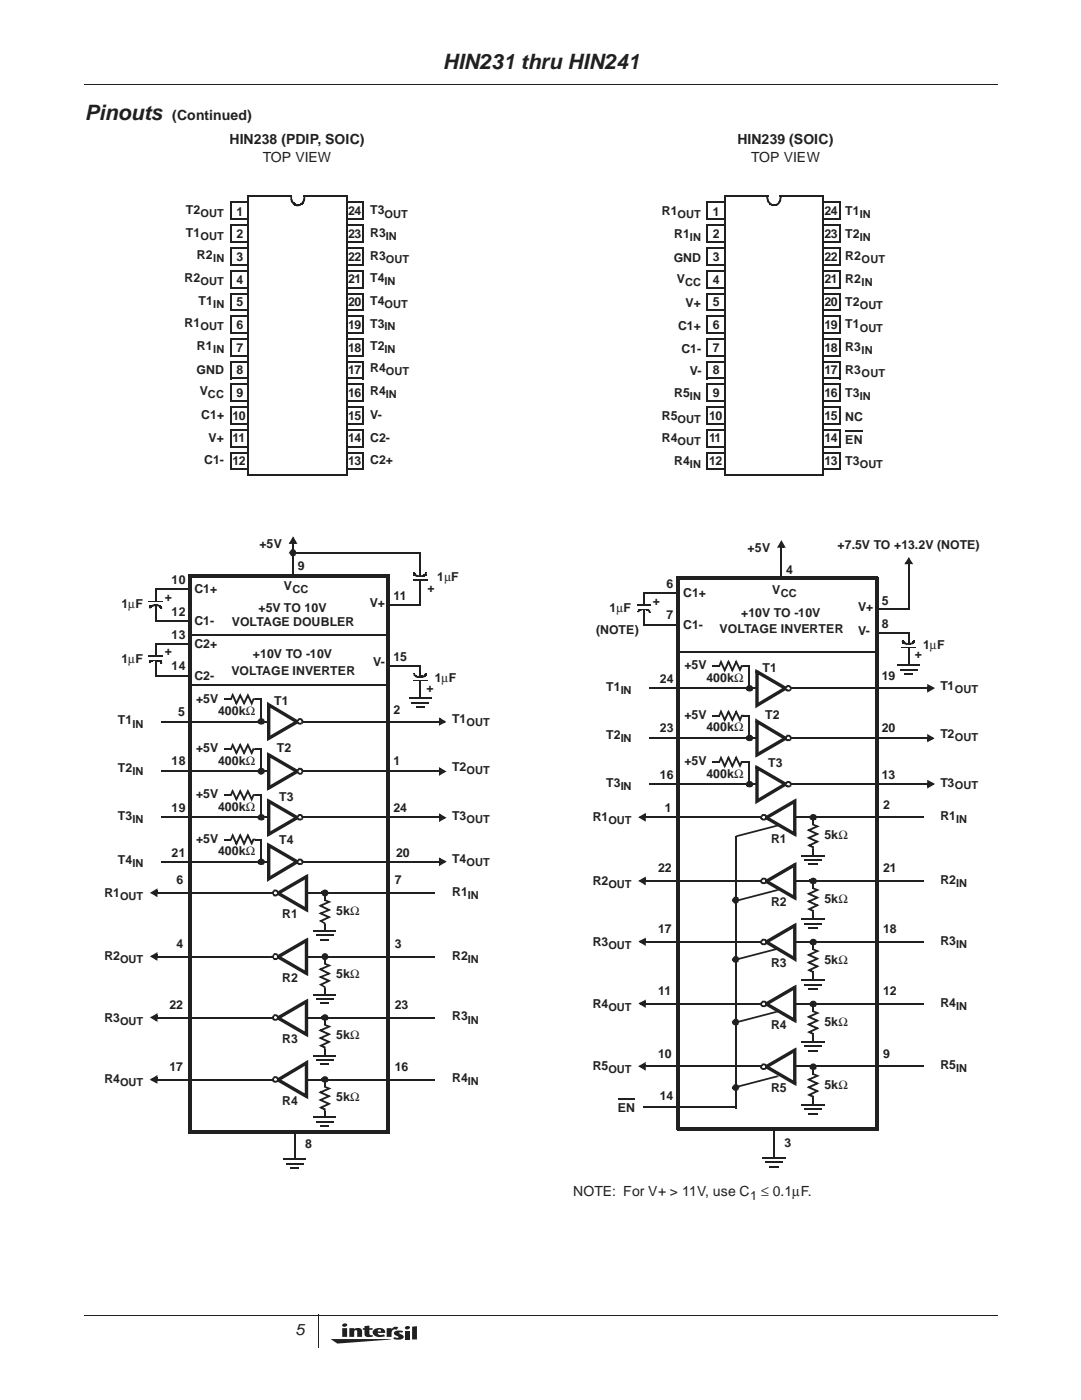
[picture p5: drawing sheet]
<svg xmlns="http://www.w3.org/2000/svg" width="216mm" height="279mm" viewBox="0 0 216 279" stroke-linecap="round" stroke-linejoin="round" font-family="sans-serif">
<defs><g id="words">
<g font-size="4.2" fill="#221f20">
<text x="88.3" y="13.8">HIN231 thru HIN241</text>
<text x="16.9" y="24">Pinouts</text>
</g>
<text font-size="3.1" fill="#221f20" x="58.9" y="266.5">5</text>
<g font-size="2.8" fill="#221f20">
<text x="34.4" y="24">(Continued)</text>
<text x="45.8" y="28.7">HIN238 (PDIP, SOIC)</text>
<text x="147" y="28.7">HIN239 (SOIC)</text>
<text x="52.4" y="32.3">TOP VIEW</text>
<text x="149.8" y="32.3">TOP VIEW</text>
<text x="114.3" y="238.7">NOTE: For V+ &gt; 11V, use C</text>
<text x="151.8" y="238.7">≤ 0.1µF.</text>
</g>
<g font-size="2.5" fill="#221f20">
<text x="37.1" y="42.7">T2</text>
<text x="37.1" y="47.2">T1</text>
<text x="47.1" y="43">1</text>
<text x="47.1" y="47.5">2</text>
<text x="69.4" y="47.5">23</text>
<text x="69.4" y="42.9">24</text>
<text x="73.8" y="47.3">R3</text>
<text x="73.8" y="42.8">T3</text>
<text x="132" y="42.8">R1</text>
<text x="134.4" y="47.4">R1</text>
<text x="142.1" y="43">1</text>
<text x="142.1" y="47.5">2</text>
<text x="164.4" y="47.5">23</text>
<text x="164.4" y="42.9">24</text>
<text x="168.6" y="42.8">T1</text>
<text x="168.6" y="47.4">T2</text>
<text x="39.3" y="51.7">R2</text>
<text x="47.1" y="52.1">3</text>
<text x="69.4" y="52.1">22</text>
<text x="73.8" y="51.8">R3</text>
<text x="134.3" y="52.2">GND</text>
<text x="142.1" y="52.1">3</text>
<text x="164.4" y="52.1">22</text>
<text x="168.6" y="52">R2</text>
<text x="36.8" y="56.2">R2</text>
<text x="47.1" y="56.6">4</text>
<text x="69.4" y="56.6">21</text>
<text x="73.8" y="56.3">T4</text>
<text x="134.9" y="56.5">V</text>
<text x="142.1" y="56.6">4</text>
<text x="164.4" y="56.6">21</text>
<text x="168.6" y="56.5">R2</text>
<text x="36.8" y="65.3">R1</text>
<text x="39.6" y="60.8">T1</text>
<text x="47.1" y="61.1">5</text>
<text x="47.1" y="65.6">6</text>
<text x="69.4" y="65.6">19</text>
<text x="69.4" y="61">20</text>
<text x="73.8" y="60.8">T4</text>
<text x="73.8" y="65.4">T3</text>
<text x="135.2" y="65.9">C1+</text>
<text x="136.7" y="61.3">V+</text>
<text x="142.1" y="61.1">5</text>
<text x="142.1" y="65.6">6</text>
<text x="164.4" y="65.6">19</text>
<text x="164.4" y="61">20</text>
<text x="168.6" y="61">T2</text>
<text x="168.6" y="65.5">T1</text>
<text x="39.3" y="69.8">R1</text>
<text x="47.1" y="70.2">7</text>
<text x="69.4" y="70.2">18</text>
<text x="73.8" y="69.8">T2</text>
<text x="135.9" y="70.4">C1-</text>
<text x="142.1" y="70.2">7</text>
<text x="164.4" y="70.2">18</text>
<text x="168.6" y="70.1">R3</text>
<text x="39.2" y="74.6">GND</text>
<text x="47.1" y="74.7">8</text>
<text x="69.4" y="74.7">17</text>
<text x="73.8" y="74.3">R4</text>
<text x="137.6" y="74.9">V-</text>
<text x="142.1" y="74.7">8</text>
<text x="164.4" y="74.7">17</text>
<text x="168.6" y="74.7">R3</text>
<text x="39.9" y="78.8">V</text>
<text x="40.1" y="83.6">C1+</text>
<text x="46.4" y="83.8">10</text>
<text x="47.1" y="79.2">9</text>
<text x="69.4" y="79.2">16</text>
<text x="69.4" y="83.8">15</text>
<text x="73.8" y="83.6">V-</text>
<text x="73.8" y="78.8">R4</text>
<text x="132" y="83.7">R5</text>
<text x="134.4" y="79.2">R5</text>
<text x="141.4" y="83.8">10</text>
<text x="142.1" y="79.2">9</text>
<text x="164.4" y="79.2">16</text>
<text x="164.4" y="83.8">15</text>
<text x="168.6" y="84">NC</text>
<text x="168.6" y="79.2">T3</text>
<text x="41.6" y="88.1">V+</text>
<text x="46.4" y="88.3">11</text>
<text x="69.4" y="88.3">14</text>
<text x="73.8" y="88.1">C2-</text>
<text x="132" y="88.3">R4</text>
<text x="141.4" y="88.3">11</text>
<text x="164.4" y="88.3">14</text>
<text x="168.6" y="88.6">EN</text>
<text x="40.7" y="92.6">C1-</text>
<text x="46.4" y="92.9">12</text>
<text x="69.4" y="92.8">13</text>
<text x="73.8" y="92.6">C2+</text>
<text x="134.4" y="92.8">R4</text>
<text x="141.4" y="92.9">12</text>
<text x="164.4" y="92.8">13</text>
<text x="168.6" y="92.8">T3</text>
<text x="51.7" y="109.4">+5V</text>
<text x="59.4" y="113.8">9</text>
<text x="149.1" y="110.2">+5V</text>
<text x="167" y="109.6">+7.5V TO +13.2V (NOTE)</text>
<text x="32.8" y="119.9">+</text>
<text x="34.2" y="116.6">10</text>
<text x="38.8" y="118.4">C1+</text>
<text x="56.6" y="117.8">V</text>
<text x="78.5" y="119.8">11</text>
<text x="85.2" y="118.2">+</text>
<text x="87.2" y="115.9">1µF</text>
<text x="132.9" y="117.3">6</text>
<text x="136.2" y="119.2">C1+</text>
<text x="154" y="118.5">V</text>
<text x="156.8" y="114.5">4</text>
<text x="24.2" y="121.3">1µF</text>
<text x="34.2" y="122.8">12</text>
<text x="38.8" y="124.8">C1-</text>
<text x="46.2" y="125">VOLTAGE DOUBLER</text>
<text x="51.5" y="122.1">+5V TO 10V</text>
<text x="73.7" y="121.2">V+</text>
<text x="121.6" y="122.1">1µF</text>
<text x="130.2" y="120.6">+</text>
<text x="132.9" y="123.6">7</text>
<text x="136.2" y="125.6">C1-</text>
<text x="147.8" y="123.1">+10V TO -10V</text>
<text x="171.1" y="122">V+</text>
<text x="175.8" y="120.6">5</text>
<text x="175.8" y="125.4">8</text>
<text x="32.8" y="130.8">+</text>
<text x="34.2" y="127.5">13</text>
<text x="38.8" y="129.4">C2+</text>
<text x="50.4" y="131.3">+10V TO -10V</text>
<text x="78.5" y="132">15</text>
<text x="118.9" y="126.5">(NOTE)</text>
<text x="143.5" y="126.2">VOLTAGE INVERTER</text>
<text x="171.1" y="126.7">V-</text>
<text x="182.4" y="131.4">+</text>
<text x="184" y="129.4">1µF</text>
<text x="24.2" y="132.2">1µF</text>
<text x="34.2" y="133.8">14</text>
<text x="38.8" y="135.7">C2-</text>
<text x="46.1" y="134.6">VOLTAGE INVERTER</text>
<text x="74.4" y="132.9">V-</text>
<text x="86.7" y="136.1">1µF</text>
<text x="120.9" y="137.9">T1</text>
<text x="131.6" y="136.3">24</text>
<text x="136.5" y="133.5">+5V</text>
<text x="140.9" y="136.1">400kΩ</text>
<text x="152" y="134">T1</text>
<text x="175.8" y="135.8">19</text>
<text x="187.5" y="137.7">T1</text>
<text x="35.5" y="142.9">5</text>
<text x="39.1" y="140.2">+5V</text>
<text x="43.5" y="142.7">400kΩ</text>
<text x="54.7" y="140.6">T1</text>
<text x="78.5" y="142.4">2</text>
<text x="85.1" y="138.1">+</text>
<text x="136.5" y="143.5">+5V</text>
<text x="152.5" y="143.5">T2</text>
<text x="23.5" y="144.5">T1</text>
<text x="90.2" y="144.4">T1</text>
<text x="120.9" y="147.4">T2</text>
<text x="131.6" y="146">23</text>
<text x="140.9" y="146">400kΩ</text>
<text x="175.8" y="146">20</text>
<text x="187.5" y="147.2">T2</text>
<text x="23.5" y="154.1">T2</text>
<text x="34.2" y="152.7">18</text>
<text x="39.1" y="150.1">+5V</text>
<text x="43.5" y="152.6">400kΩ</text>
<text x="55.2" y="150.1">T2</text>
<text x="78.5" y="152.7">1</text>
<text x="90.2" y="153.8">T2</text>
<text x="131.6" y="155.4">16</text>
<text x="136.5" y="152.7">+5V</text>
<text x="140.9" y="155.2">400kΩ</text>
<text x="153.1" y="153.2">T3</text>
<text x="175.8" y="155.4">13</text>
<text x="39.1" y="159.3">+5V</text>
<text x="43.5" y="161.8">400kΩ</text>
<text x="55.7" y="159.8">T3</text>
<text x="120.9" y="157.1">T3</text>
<text x="176.1" y="161.4">2</text>
<text x="187.5" y="157">T3</text>
<text x="23.5" y="163.7">T3</text>
<text x="34.2" y="162">19</text>
<text x="78.5" y="162">24</text>
<text x="90.2" y="163.6">T3</text>
<text x="118.2" y="163.9">R1</text>
<text x="132.6" y="162">1</text>
<text x="164.4" y="167.5">5kΩ</text>
<text x="187.5" y="163.7">R1</text>
<text x="23.5" y="172.4">T4</text>
<text x="34.2" y="170.9">21</text>
<text x="39.1" y="168.1">+5V</text>
<text x="43.5" y="170.7">400kΩ</text>
<text x="55.7" y="168.5">T4</text>
<text x="79" y="170.9">20</text>
<text x="90.2" y="172.2">T4</text>
<text x="153.7" y="168.1">R1</text>
<text x="20.8" y="179">R1</text>
<text x="35.2" y="176.4">6</text>
<text x="78.7" y="176.4">7</text>
<text x="90.2" y="178.8">R1</text>
<text x="118.2" y="176.6">R2</text>
<text x="131.2" y="174.1">22</text>
<text x="176.1" y="174.1">21</text>
<text x="187.5" y="176.4">R2</text>
<text x="56.3" y="183.2">R1</text>
<text x="67" y="182.5">5kΩ</text>
<text x="153.7" y="180.8">R2</text>
<text x="164.4" y="180.2">5kΩ</text>
<text x="20.8" y="191.7">R2</text>
<text x="35.2" y="189.1">4</text>
<text x="78.7" y="189.1">3</text>
<text x="90.2" y="191.5">R2</text>
<text x="118.2" y="188.7">R3</text>
<text x="131.2" y="186.3">17</text>
<text x="176.1" y="186.3">18</text>
<text x="187.5" y="188.5">R3</text>
<text x="56.3" y="195.9">R2</text>
<text x="67" y="195.2">5kΩ</text>
<text x="153.7" y="193">R3</text>
<text x="164.4" y="192.4">5kΩ</text>
<text x="20.8" y="203.9">R3</text>
<text x="33.8" y="201.3">22</text>
<text x="78.7" y="201.3">23</text>
<text x="90.2" y="203.6">R3</text>
<text x="118.2" y="201.1">R4</text>
<text x="131.2" y="198.6">11</text>
<text x="176.1" y="198.6">12</text>
<text x="187.5" y="200.9">R4</text>
<text x="56.3" y="208.1">R3</text>
<text x="67" y="207.4">5kΩ</text>
<text x="153.7" y="205.4">R4</text>
<text x="164.4" y="204.7">5kΩ</text>
<text x="33.8" y="213.7">17</text>
<text x="78.7" y="213.7">16</text>
<text x="90.2" y="216">R4</text>
<text x="118.2" y="213.6">R5</text>
<text x="131.2" y="211.1">10</text>
<text x="176.1" y="211.1">9</text>
<text x="187.5" y="213.4">R5</text>
<text x="20.8" y="216.1">R4</text>
<text x="56.3" y="220.5">R4</text>
<text x="67" y="219.8">5kΩ</text>
<text x="123.2" y="221.9">EN</text>
<text x="131.6" y="219.5">14</text>
<text x="153.7" y="217.9">R5</text>
<text x="164.4" y="217.2">5kΩ</text>
<text x="60.9" y="229">8</text>
<text x="156.4" y="228.8">3</text>
<text x="149.6" y="239.5">1</text>
</g>
<g font-size="2.2" fill="#221f20">
<text x="39.9" y="43.3">OUT</text>
<text x="39.9" y="47.8">OUT</text>
<text x="76.7" y="43.4">OUT</text>
<text x="76.9" y="47.9">IN</text>
<text x="135.1" y="43.5">OUT</text>
<text x="171.4" y="43.5">IN</text>
<text x="42.5" y="52.3">IN</text>
<text x="76.9" y="52.4">OUT</text>
<text x="137.6" y="48">IN</text>
<text x="171.4" y="48">IN</text>
<text x="171.8" y="52.6">OUT</text>
<text x="39.9" y="56.9">OUT</text>
<text x="76.7" y="56.9">IN</text>
<text x="136.6" y="57.1">CC</text>
<text x="171.8" y="57.1">IN</text>
<text x="39.9" y="65.9">OUT</text>
<text x="42.5" y="61.4">IN</text>
<text x="76.7" y="61.5">OUT</text>
<text x="76.7" y="66">IN</text>
<text x="171.4" y="61.6">OUT</text>
<text x="42.5" y="70.4">IN</text>
<text x="76.7" y="70.4">IN</text>
<text x="171.4" y="66.2">OUT</text>
<text x="171.8" y="70.7">IN</text>
<text x="76.9" y="74.9">OUT</text>
<text x="171.8" y="75.3">OUT</text>
<text x="41.5" y="79.5">CC</text>
<text x="76.9" y="79.4">IN</text>
<text x="137.6" y="79.8">IN</text>
<text x="171.4" y="79.8">IN</text>
<text x="135.1" y="84.3">OUT</text>
<text x="135.1" y="88.9">OUT</text>
<text x="137.6" y="93.5">IN</text>
<text x="171.4" y="93.4">OUT</text>
<text x="58.3" y="118.4">CC</text>
<text x="155.7" y="119.1">CC</text>
<text x="123.8" y="138.5">IN</text>
<text x="190.4" y="138.3">OUT</text>
<text x="26.4" y="145.2">IN</text>
<text x="93" y="144.9">OUT</text>
<text x="123.8" y="148.1">IN</text>
<text x="190.4" y="147.9">OUT</text>
<text x="26.4" y="154.7">IN</text>
<text x="93" y="154.5">OUT</text>
<text x="123.8" y="157.7">IN</text>
<text x="190.4" y="157.6">OUT</text>
<text x="26.4" y="164.3">IN</text>
<text x="93" y="164.2">OUT</text>
<text x="121.3" y="164.5">OUT</text>
<text x="190.6" y="164.3">IN</text>
<text x="26.4" y="173">IN</text>
<text x="93" y="172.8">OUT</text>
<text x="23.9" y="179.6">OUT</text>
<text x="93.3" y="179.4">IN</text>
<text x="121.3" y="177.2">OUT</text>
<text x="190.6" y="177">IN</text>
<text x="121.3" y="189.4">OUT</text>
<text x="190.6" y="189.1">IN</text>
<text x="23.9" y="192.3">OUT</text>
<text x="93.3" y="192.1">IN</text>
<text x="121.3" y="201.7">OUT</text>
<text x="190.6" y="201.5">IN</text>
<text x="23.9" y="204.5">OUT</text>
<text x="93.3" y="204.3">IN</text>
<text x="121.3" y="214.2">OUT</text>
<text x="190.6" y="214">IN</text>
<text x="23.9" y="216.8">OUT</text>
<text x="93.3" y="216.6">IN</text>
</g>
</g></defs>
<g fill="#231f20">
<path d="M80.8 264.8a.55 .55 0 0 1 1 .2 .55 .55 0 0 1-.6 .3 .55 .55 0 0 1-.5-.3z"/>
<path d="M65.9 267.2l12.1 .1-10.7 .8z"/>
<path d="M77.1 265.1h1v.2a.93 .93 0 0 1 1.3-.4l-.3 .5a.67 .67 0 0 0-.7 0 .67 .67 0 0 0-.3 .7v.7h-1z"/>
<path d="M69.7 265.1h.9v.2a.96 .96 0 0 1 1.6 .4v1.1h-1v-1.1l-.3-.2-.2 .1-.1 1.2h-.9z"/>
<path d="M72.7 264.6l1-.1v.6h.6v.3h-.6v.9l.3 .2 .3-.1 .1 .3-.6 .1a.87 .87 0 0 1-1.1-.5v-.9h-.4v-.3h.4z"/>
<path d="M80.8 265.6h.9v1.7h-.9z"/>
<path d="M82.2 264.8l.9-.1v2.6h-.9z"/>
<path d="M78.7 265.8l.6-.2 1.1 .1-.2 .3-.6-.1 .1 .2a.74 .74 0 0 1 .8 .9 1.93 1.93 0 0 1-2.1 .2l.2-.4a.57 .57 0 0 0 .9 0l-.8-.4a.38 .38 0 0 1 0-.6z"/>
<path d="M68.2 265.1v1.7h1v-1.7zM68.3 264.3l-.1 .1a.5 .5 0 0 0 .6 .4 .5 .5 0 0 0 .4-.5 .64 .64 0 0 0-.9 0z"/>
<path d="M74.5 265.4a.86 .86 0 0 0-.1 .9 .86 .86 0 0 0 .8 .5l1.6-.1-.3-.4-.4 .1a.61 .61 0 0 1-.8-.4h1.5a.93 .93 0 0 0-1.1-1l-.5 .1zM75.5 265.4h.3l.2 .3h-.7z"/>
</g>
<g fill="#221f20">
<path d="M16.8 16.8l.1 .2z"/>
<path d="M198.9 16.8l.1 .2z"/>
</g>
<path d="M16.9 16.9h182" fill="none" stroke="#221f20" stroke-width=".2"/>
<g fill="#221f20">
<path d="M16.8 262.4l.1 .1z"/>
<path d="M198.9 262.4l.1 .1z"/>
</g>
<path d="M16.9 262.5h182" fill="none" stroke="#221f20" stroke-width=".2"/>
<g fill="#221f20">
<path d="M63.4 262.4l.2 .1z"/>
<path d="M63.4 268.8l.2 .1z"/>
</g>
<path d="M63.5 262.5v6.3" fill="none" stroke="#221f20" stroke-width=".2"/>
<path d="M46 40.4h3.3v3.4h-3.3z" fill-rule="evenodd" fill="#fff"/>
<path d="M49.3 40.2h.2v.4h-.2z" fill="#221f20"/>
<path d="M45.9 40.4h3.4M46 40.4v3.5" fill="none" stroke="#221f20" stroke-width=".34"/>
<path d="M49.3 43.6h.2v.3h-.2z" fill="#221f20"/>
<path d="M46 43.8h3.3" fill="none" stroke="#221f20" stroke-width=".34"/>
<path d="M46 45h3.3v3.3h-3.3z" fill-rule="evenodd" fill="#fff"/>
<path d="M49.3 44.8h.2v.3h-.2z" fill="#221f20"/>
<path d="M45.9 45h3.4M46 45v3.5" fill="none" stroke="#221f20" stroke-width=".34"/>
<path d="M49.3 48.2h.2v.3h-.2z" fill="#221f20"/>
<path d="M46 48.3h3.3" fill="none" stroke="#221f20" stroke-width=".34"/>
<path d="M46 49.5h3.3v3.3h-3.3z" fill-rule="evenodd" fill="#fff"/>
<path d="M49.3 49.4h.2v.3h-.2z" fill="#221f20"/>
<path d="M45.9 49.5h3.4M46 49.5v3.5" fill="none" stroke="#221f20" stroke-width=".34"/>
<path d="M49.3 52.7h.2v.3h-.2z" fill="#221f20"/>
<path d="M46 52.8h3.3" fill="none" stroke="#221f20" stroke-width=".34"/>
<path d="M46 54h3.3v3.4h-3.3z" fill-rule="evenodd" fill="#fff"/>
<path d="M49.3 53.8h.2v.4h-.2z" fill="#221f20"/>
<path d="M45.9 54h3.4M46 54v3.6" fill="none" stroke="#221f20" stroke-width=".34"/>
<path d="M49.3 57.2h.2v.4h-.2z" fill="#221f20"/>
<path d="M46 57.4h3.3" fill="none" stroke="#221f20" stroke-width=".34"/>
<path d="M46 58.6h3.3v3.3h-3.3z" fill-rule="evenodd" fill="#fff"/>
<path d="M49.3 58.4h.2v.4h-.2z" fill="#221f20"/>
<path d="M45.9 58.6h3.4M46 58.6v3.5" fill="none" stroke="#221f20" stroke-width=".34"/>
<path d="M49.3 61.7h.2v.4h-.2z" fill="#221f20"/>
<path d="M46 61.9h3.3" fill="none" stroke="#221f20" stroke-width=".34"/>
<path d="M46 63.1h3.3v3.4h-3.3z" fill-rule="evenodd" fill="#fff"/>
<path d="M49.3 62.9h.2v.3h-.2z" fill="#221f20"/>
<path d="M45.9 63.1h3.4M46 63.1v3.5" fill="none" stroke="#221f20" stroke-width=".34"/>
<path d="M49.3 66.3h.2v.3h-.2z" fill="#221f20"/>
<path d="M46 66.5h3.3" fill="none" stroke="#221f20" stroke-width=".34"/>
<path d="M46 67.6h3.3v3.4h-3.3z" fill-rule="evenodd" fill="#fff"/>
<path d="M49.3 67.5h.2v.3h-.2z" fill="#221f20"/>
<path d="M45.9 67.6h3.4M46 67.6v3.6" fill="none" stroke="#221f20" stroke-width=".34"/>
<path d="M49.3 70.9h.2v.3h-.2z" fill="#221f20"/>
<path d="M46 71h3.3" fill="none" stroke="#221f20" stroke-width=".34"/>
<path d="M46 72.2h3.3v3.3h-3.3z" fill-rule="evenodd" fill="#fff"/>
<path d="M49.3 72h.2v.4h-.2z" fill="#221f20"/>
<path d="M45.9 72.2h3.4M46 72.2v3.5" fill="none" stroke="#221f20" stroke-width=".34"/>
<path d="M49.3 75.4h.2v.3h-.2z" fill="#221f20"/>
<path d="M46 75.5h3.3" fill="none" stroke="#221f20" stroke-width=".34"/>
<path d="M46 76.7h3.3v3.4h-3.3z" fill-rule="evenodd" fill="#fff"/>
<path d="M49.3 76.5h.2v.4h-.2z" fill="#221f20"/>
<path d="M45.9 76.7h3.4M46 76.7v3.6" fill="none" stroke="#221f20" stroke-width=".34"/>
<path d="M49.3 79.9h.2v.4h-.2z" fill="#221f20"/>
<path d="M46 80.1h3.3" fill="none" stroke="#221f20" stroke-width=".34"/>
<path d="M46 81.3h3.3v3.3h-3.3z" fill-rule="evenodd" fill="#fff"/>
<path d="M49.3 81.1h.2v.3h-.2z" fill="#221f20"/>
<path d="M45.9 81.3h3.4M46 81.3v3.4" fill="none" stroke="#221f20" stroke-width=".34"/>
<path d="M49.3 84.4h.2v.3h-.2z" fill="#221f20"/>
<path d="M46 84.6h3.3" fill="none" stroke="#221f20" stroke-width=".34"/>
<path d="M46 85.8h3.3v3.4h-3.3z" fill-rule="evenodd" fill="#fff"/>
<path d="M49.3 85.6h.2v.3h-.2z" fill="#221f20"/>
<path d="M45.9 85.8h3.4M46 85.8v3.5" fill="none" stroke="#221f20" stroke-width=".34"/>
<path d="M49.3 89h.2v.3h-.2z" fill="#221f20"/>
<path d="M46 89.2h3.3" fill="none" stroke="#221f20" stroke-width=".34"/>
<path d="M46 90.3h3.3v3.3h-3.3z" fill-rule="evenodd" fill="#fff"/>
<path d="M49.3 90.2h.2v.3h-.2z" fill="#221f20"/>
<path d="M45.9 90.3h3.4M46 90.3v3.5" fill="none" stroke="#221f20" stroke-width=".34"/>
<path d="M49.3 93.5h.2v.3h-.2z" fill="#221f20"/>
<path d="M46 93.6h3.3" fill="none" stroke="#221f20" stroke-width=".34"/>
<path d="M69.1 76.7h3.4v3.4h-3.4z" fill-rule="evenodd" fill="#fff"/>
<path d="M68.9 76.5h.2v.4h-.2z" fill="#221f20"/>
<path d="M69.1 76.7h3.5M72.5 76.7v3.6" fill="none" stroke="#221f20" stroke-width=".34"/>
<path d="M68.9 79.9h.2v.4h-.2z" fill="#221f20"/>
<path d="M69.1 80.1h3.4" fill="none" stroke="#221f20" stroke-width=".34"/>
<path d="M69.1 72.2h3.4v3.3h-3.4z" fill-rule="evenodd" fill="#fff"/>
<path d="M68.9 72h.2v.4h-.2z" fill="#221f20"/>
<path d="M69.1 72.2h3.5M72.5 72.2v3.5" fill="none" stroke="#221f20" stroke-width=".34"/>
<path d="M68.9 75.4h.2v.3h-.2z" fill="#221f20"/>
<path d="M69.1 75.5h3.4" fill="none" stroke="#221f20" stroke-width=".34"/>
<path d="M69.1 67.6h3.4v3.4h-3.4z" fill-rule="evenodd" fill="#fff"/>
<path d="M68.9 67.5h.2v.3h-.2z" fill="#221f20"/>
<path d="M69.1 67.6h3.5M72.5 67.6v3.6" fill="none" stroke="#221f20" stroke-width=".34"/>
<path d="M68.9 70.9h.2v.3h-.2z" fill="#221f20"/>
<path d="M69.1 71h3.4" fill="none" stroke="#221f20" stroke-width=".34"/>
<path d="M69.1 63.1h3.4v3.4h-3.4z" fill-rule="evenodd" fill="#fff"/>
<path d="M68.9 62.9h.2v.3h-.2z" fill="#221f20"/>
<path d="M69.1 63.1h3.5M72.5 63.1v3.5" fill="none" stroke="#221f20" stroke-width=".34"/>
<path d="M68.9 66.3h.2v.3h-.2z" fill="#221f20"/>
<path d="M69.1 66.5h3.4" fill="none" stroke="#221f20" stroke-width=".34"/>
<path d="M69.1 58.6h3.4v3.3h-3.4z" fill-rule="evenodd" fill="#fff"/>
<path d="M68.9 58.4h.2v.4h-.2z" fill="#221f20"/>
<path d="M69.1 58.6h3.5M72.5 58.6v3.5" fill="none" stroke="#221f20" stroke-width=".34"/>
<path d="M68.9 61.7h.2v.4h-.2z" fill="#221f20"/>
<path d="M69.1 61.9h3.4" fill="none" stroke="#221f20" stroke-width=".34"/>
<path d="M69.1 54h3.4v3.4h-3.4z" fill-rule="evenodd" fill="#fff"/>
<path d="M68.9 53.8h.2v.4h-.2z" fill="#221f20"/>
<path d="M69.1 54h3.5M72.5 54v3.6" fill="none" stroke="#221f20" stroke-width=".34"/>
<path d="M68.9 57.2h.2v.4h-.2z" fill="#221f20"/>
<path d="M69.1 57.4h3.4" fill="none" stroke="#221f20" stroke-width=".34"/>
<path d="M69.1 49.5h3.4v3.3h-3.4z" fill-rule="evenodd" fill="#fff"/>
<path d="M68.9 49.4h.2v.3h-.2z" fill="#221f20"/>
<path d="M69.1 49.5h3.5M72.5 49.5v3.5" fill="none" stroke="#221f20" stroke-width=".34"/>
<path d="M68.9 52.7h.2v.3h-.2z" fill="#221f20"/>
<path d="M69.1 52.8h3.4" fill="none" stroke="#221f20" stroke-width=".34"/>
<path d="M69.1 45h3.4v3.3h-3.4z" fill-rule="evenodd" fill="#fff"/>
<path d="M68.9 44.8h.2v.3h-.2z" fill="#221f20"/>
<path d="M69.1 45h3.5M72.5 45v3.5" fill="none" stroke="#221f20" stroke-width=".34"/>
<path d="M68.9 48.2h.2v.3h-.2z" fill="#221f20"/>
<path d="M69.1 48.3h3.4" fill="none" stroke="#221f20" stroke-width=".34"/>
<path d="M69.1 40.4h3.4v3.4h-3.4z" fill-rule="evenodd" fill="#fff"/>
<path d="M68.9 40.2h.2v.4h-.2z" fill="#221f20"/>
<path d="M69.1 40.4h3.5M72.5 40.4v3.5" fill="none" stroke="#221f20" stroke-width=".34"/>
<path d="M68.9 43.6h.2v.3h-.2z" fill="#221f20"/>
<path d="M69.1 43.8h3.4" fill="none" stroke="#221f20" stroke-width=".34"/>
<path d="M69.1 81.3h3.4v3.3h-3.4z" fill-rule="evenodd" fill="#fff"/>
<path d="M68.9 81.1h.2v.3h-.2z" fill="#221f20"/>
<path d="M69.1 81.3h3.5M72.5 81.3v3.4" fill="none" stroke="#221f20" stroke-width=".34"/>
<path d="M68.9 84.4h.2v.3h-.2z" fill="#221f20"/>
<path d="M69.1 84.6h3.4" fill="none" stroke="#221f20" stroke-width=".34"/>
<path d="M69.1 85.8h3.4v3.4h-3.4z" fill-rule="evenodd" fill="#fff"/>
<path d="M68.9 85.6h.2v.3h-.2z" fill="#221f20"/>
<path d="M69.1 85.8h3.5M72.5 85.8v3.5" fill="none" stroke="#221f20" stroke-width=".34"/>
<path d="M68.9 89h.2v.3h-.2z" fill="#221f20"/>
<path d="M69.1 89.2h3.4" fill="none" stroke="#221f20" stroke-width=".34"/>
<path d="M69.1 90.3h3.4v3.3h-3.4z" fill-rule="evenodd" fill="#fff"/>
<path d="M68.9 90.2h.2v.3h-.2z" fill="#221f20"/>
<path d="M69.1 90.3h3.5M72.5 90.3v3.5" fill="none" stroke="#221f20" stroke-width=".34"/>
<path d="M68.9 93.5h.2v.3h-.2z" fill="#221f20"/>
<path d="M69.1 93.6h3.4" fill="none" stroke="#221f20" stroke-width=".34"/>
<path d="M49.5 39.2h8.6l1.2 55.6h-9.8z" fill="#fff"/>
<path d="M58.1 39h.1v.4h-.1z" fill="#221f20"/>
<path d="M49.3 39.2h8.8M49.5 39.2v55.8" fill="none" stroke="#221f20" stroke-width=".34"/>
<path d="M59.3 94.7h.1v.3h-.1z" fill="#221f20"/>
<path d="M49.5 94.8h9.8" fill="none" stroke="#221f20" stroke-width=".34"/>
<g fill="#221f20">
<path d="M57.9 39h.3v.2h-.3z"/>
<path d="M57.9 39.2h.3v.6l-.2 .2 .2-.3 .1 .1v.2l-.2 .2 .2-.2h.1v.2l-.2 .2 .2-.3 .1 .1v.2l-.3 .2 .3-.3 .1 .1-.2 .2-.2-.1v-.2h.3l-.3 .2-.1-.2v-.2h.3l-.2 .2-.2-.2v-.2h.3l-.2 .1-.2-.1z"/>
<path d="M58.4 40.3h.3v.3h-.3z"/>
<path d="M58.3 40.5h.4l-.3 .2 .3-.2v.1l-.2 .2z"/>
<path d="M58.6 40.5h.2v.3h-.2z"/>
<path d="M58.5 40.6h.3l-.2 .3 .2-.3 .1 .1-.2 .3z"/>
<path d="M58.7 40.6h.4v.4h-.4z"/>
<path d="M58.7 40.8h.4v.3h-.4z"/>
<path d="M58.9 40.7h.4l.1 .2-.2 .2-.3-.2 .3 .2h-.1l.2-.3-.1 .3h-.3z"/>
<path d="M59.4 40.9l.1 .1-.2 .2-.1-.1z"/>
<path d="M59.4 40.9l-.2 .2z"/>
</g>
<path d="M60.7 39.2h8.5v55.6h-9.8z" fill="#fff"/>
<path d="M60.5 39h.2v.4h-.2z" fill="#221f20"/>
<path d="M60.7 39.2h8.6M69.2 39.2v55.8" fill="none" stroke="#221f20" stroke-width=".34"/>
<path d="M59.3 94.7h.1v.3h-.1z" fill="#221f20"/>
<path d="M59.4 94.8h9.8" fill="none" stroke="#221f20" stroke-width=".34"/>
<g fill="#221f20">
<path d="M59.3 40.8h.3v.2h-.3z"/>
<path d="M59.3 41h.3v.1h-.3z"/>
<path d="M59.4 40.8l.3 .3-.3-.2 .4-.2 .1 .4-.2-.3 .1-.2 .2 .4-.4 .1v-.4l.2 .4h-.4z"/>
<path d="M59.8 40.6h.4v.4h-.4z"/>
<path d="M59.8 40.7l.3-.2 .2 .3z"/>
<path d="M60.1 40.5h.3v.3h-.3z"/>
<path d="M60.3 40.3l.1 .4-.3-.2 .3 .1h-.4z"/>
<path d="M60.3 40.3h.2v.3h-.2z"/>
<path d="M60.5 39.3h.4l-.1 .6-.3-.3 .3 .1v.4l-.1 .1-.3-.2h.3v.3l-.1 .1-.2-.3 .2 .1-.1 .4-.2-.3 .2 .2h-.3l.2-.3 .2 .1h-.3l.1-.3 .3 .1h-.3l.1-.2 .3 .1h-.4l.2-.5 .3 .1h-.4z"/>
<path d="M60.5 39h.4v.2h-.4z"/>
<path d="M60.5 39.2l.4 .1z"/>
</g>
<path d="M168.6 86.1h3.4" fill="none" stroke="#221f20" stroke-width=".25"/>
<path d="M141 40.4h3.3v3.4h-3.3z" fill-rule="evenodd" fill="#fff"/>
<path d="M144.3 40.2h.2v.4h-.2z" fill="#221f20"/>
<path d="M140.8 40.4h3.5M141 40.4v3.5" fill="none" stroke="#221f20" stroke-width=".34"/>
<path d="M144.3 43.6h.2v.3h-.2z" fill="#221f20"/>
<path d="M141 43.8h3.3" fill="none" stroke="#221f20" stroke-width=".34"/>
<path d="M141 45h3.3v3.3h-3.3z" fill-rule="evenodd" fill="#fff"/>
<path d="M144.3 44.8h.2v.3h-.2z" fill="#221f20"/>
<path d="M140.8 45h3.5M141 45v3.5" fill="none" stroke="#221f20" stroke-width=".34"/>
<path d="M144.3 48.2h.2v.3h-.2z" fill="#221f20"/>
<path d="M141 48.3h3.3" fill="none" stroke="#221f20" stroke-width=".34"/>
<path d="M141 49.5h3.3v3.3h-3.3z" fill-rule="evenodd" fill="#fff"/>
<path d="M144.3 49.4h.2v.3h-.2z" fill="#221f20"/>
<path d="M140.8 49.5h3.5M141 49.5v3.5" fill="none" stroke="#221f20" stroke-width=".34"/>
<path d="M144.3 52.7h.2v.3h-.2z" fill="#221f20"/>
<path d="M141 52.8h3.3" fill="none" stroke="#221f20" stroke-width=".34"/>
<path d="M141 54h3.3v3.4h-3.3z" fill-rule="evenodd" fill="#fff"/>
<path d="M144.3 53.8h.2v.4h-.2z" fill="#221f20"/>
<path d="M140.8 54h3.5M141 54v3.6" fill="none" stroke="#221f20" stroke-width=".34"/>
<path d="M144.3 57.2h.2v.4h-.2z" fill="#221f20"/>
<path d="M141 57.4h3.3" fill="none" stroke="#221f20" stroke-width=".34"/>
<path d="M141 58.6h3.3v3.3h-3.3z" fill-rule="evenodd" fill="#fff"/>
<path d="M144.3 58.4h.2v.4h-.2z" fill="#221f20"/>
<path d="M140.8 58.6h3.5M141 58.6v3.5" fill="none" stroke="#221f20" stroke-width=".34"/>
<path d="M144.3 61.7h.2v.4h-.2z" fill="#221f20"/>
<path d="M141 61.9h3.3" fill="none" stroke="#221f20" stroke-width=".34"/>
<path d="M141 63.1h3.3v3.4h-3.3z" fill-rule="evenodd" fill="#fff"/>
<path d="M144.3 62.9h.2v.3h-.2z" fill="#221f20"/>
<path d="M140.8 63.1h3.5M141 63.1v3.5" fill="none" stroke="#221f20" stroke-width=".34"/>
<path d="M144.3 66.3h.2v.3h-.2z" fill="#221f20"/>
<path d="M141 66.5h3.3" fill="none" stroke="#221f20" stroke-width=".34"/>
<path d="M141 67.6h3.3v3.4h-3.3z" fill-rule="evenodd" fill="#fff"/>
<path d="M144.3 67.5h.2v.3h-.2z" fill="#221f20"/>
<path d="M140.8 67.6h3.5M141 67.6v3.6" fill="none" stroke="#221f20" stroke-width=".34"/>
<path d="M144.3 70.9h.2v.3h-.2z" fill="#221f20"/>
<path d="M141 71h3.3" fill="none" stroke="#221f20" stroke-width=".34"/>
<path d="M141 72.2h3.3v3.3h-3.3z" fill-rule="evenodd" fill="#fff"/>
<path d="M144.3 72h.2v.4h-.2z" fill="#221f20"/>
<path d="M140.8 72.2h3.5M141 72.2v3.5" fill="none" stroke="#221f20" stroke-width=".34"/>
<path d="M144.3 75.4h.2v.3h-.2z" fill="#221f20"/>
<path d="M141 75.5h3.3" fill="none" stroke="#221f20" stroke-width=".34"/>
<path d="M141 76.7h3.3v3.4h-3.3z" fill-rule="evenodd" fill="#fff"/>
<path d="M144.3 76.5h.2v.4h-.2z" fill="#221f20"/>
<path d="M140.8 76.7h3.5M141 76.7v3.6" fill="none" stroke="#221f20" stroke-width=".34"/>
<path d="M144.3 79.9h.2v.4h-.2z" fill="#221f20"/>
<path d="M141 80.1h3.3" fill="none" stroke="#221f20" stroke-width=".34"/>
<path d="M141 81.3h3.3v3.3h-3.3z" fill-rule="evenodd" fill="#fff"/>
<path d="M144.3 81.1h.2v.3h-.2z" fill="#221f20"/>
<path d="M140.8 81.3h3.5M141 81.3v3.4" fill="none" stroke="#221f20" stroke-width=".34"/>
<path d="M144.3 84.4h.2v.3h-.2z" fill="#221f20"/>
<path d="M141 84.6h3.3" fill="none" stroke="#221f20" stroke-width=".34"/>
<path d="M141 85.8h3.3v3.4h-3.3z" fill-rule="evenodd" fill="#fff"/>
<path d="M144.3 85.6h.2v.3h-.2z" fill="#221f20"/>
<path d="M140.8 85.8h3.5M141 85.8v3.5" fill="none" stroke="#221f20" stroke-width=".34"/>
<path d="M144.3 89h.2v.3h-.2z" fill="#221f20"/>
<path d="M141 89.2h3.3" fill="none" stroke="#221f20" stroke-width=".34"/>
<path d="M141 90.3h3.3v3.3h-3.3z" fill-rule="evenodd" fill="#fff"/>
<path d="M144.3 90.2h.2v.3h-.2z" fill="#221f20"/>
<path d="M140.8 90.3h3.5M141 90.3v3.5" fill="none" stroke="#221f20" stroke-width=".34"/>
<path d="M144.3 93.5h.2v.3h-.2z" fill="#221f20"/>
<path d="M141 93.6h3.3" fill="none" stroke="#221f20" stroke-width=".34"/>
<path d="M164.1 76.7h3.4v3.4h-3.4z" fill-rule="evenodd" fill="#fff"/>
<path d="M163.9 76.5h.2v.4h-.2z" fill="#221f20"/>
<path d="M164.1 76.7h3.5M167.5 76.7v3.6" fill="none" stroke="#221f20" stroke-width=".34"/>
<path d="M163.9 79.9h.2v.4h-.2z" fill="#221f20"/>
<path d="M164.1 80.1h3.4" fill="none" stroke="#221f20" stroke-width=".34"/>
<path d="M164.1 72.2h3.4v3.3h-3.4z" fill-rule="evenodd" fill="#fff"/>
<path d="M163.9 72h.2v.4h-.2z" fill="#221f20"/>
<path d="M164.1 72.2h3.5M167.5 72.2v3.5" fill="none" stroke="#221f20" stroke-width=".34"/>
<path d="M163.9 75.4h.2v.3h-.2z" fill="#221f20"/>
<path d="M164.1 75.5h3.4" fill="none" stroke="#221f20" stroke-width=".34"/>
<path d="M164.1 67.6h3.4v3.4h-3.4z" fill-rule="evenodd" fill="#fff"/>
<path d="M163.9 67.5h.2v.3h-.2z" fill="#221f20"/>
<path d="M164.1 67.6h3.5M167.5 67.6v3.6" fill="none" stroke="#221f20" stroke-width=".34"/>
<path d="M163.9 70.9h.2v.3h-.2z" fill="#221f20"/>
<path d="M164.1 71h3.4" fill="none" stroke="#221f20" stroke-width=".34"/>
<path d="M164.1 63.1h3.4v3.4h-3.4z" fill-rule="evenodd" fill="#fff"/>
<path d="M163.9 62.9h.2v.3h-.2z" fill="#221f20"/>
<path d="M164.1 63.1h3.5M167.5 63.1v3.5" fill="none" stroke="#221f20" stroke-width=".34"/>
<path d="M163.9 66.3h.2v.3h-.2z" fill="#221f20"/>
<path d="M164.1 66.5h3.4" fill="none" stroke="#221f20" stroke-width=".34"/>
<path d="M164.1 58.6h3.4v3.3h-3.4z" fill-rule="evenodd" fill="#fff"/>
<path d="M163.9 58.4h.2v.4h-.2z" fill="#221f20"/>
<path d="M164.1 58.6h3.5M167.5 58.6v3.5" fill="none" stroke="#221f20" stroke-width=".34"/>
<path d="M163.9 61.7h.2v.4h-.2z" fill="#221f20"/>
<path d="M164.1 61.9h3.4" fill="none" stroke="#221f20" stroke-width=".34"/>
<path d="M164.1 54h3.4v3.4h-3.4z" fill-rule="evenodd" fill="#fff"/>
<path d="M163.9 53.8h.2v.4h-.2z" fill="#221f20"/>
<path d="M164.1 54h3.5M167.5 54v3.6" fill="none" stroke="#221f20" stroke-width=".34"/>
<path d="M163.9 57.2h.2v.4h-.2z" fill="#221f20"/>
<path d="M164.1 57.4h3.4" fill="none" stroke="#221f20" stroke-width=".34"/>
<path d="M164.1 49.5h3.4v3.3h-3.4z" fill-rule="evenodd" fill="#fff"/>
<path d="M163.9 49.4h.2v.3h-.2z" fill="#221f20"/>
<path d="M164.1 49.5h3.5M167.5 49.5v3.5" fill="none" stroke="#221f20" stroke-width=".34"/>
<path d="M163.9 52.7h.2v.3h-.2z" fill="#221f20"/>
<path d="M164.1 52.8h3.4" fill="none" stroke="#221f20" stroke-width=".34"/>
<path d="M164.1 45h3.4v3.3h-3.4z" fill-rule="evenodd" fill="#fff"/>
<path d="M163.9 44.8h.2v.3h-.2z" fill="#221f20"/>
<path d="M164.1 45h3.5M167.5 45v3.5" fill="none" stroke="#221f20" stroke-width=".34"/>
<path d="M163.9 48.2h.2v.3h-.2z" fill="#221f20"/>
<path d="M164.1 48.3h3.4" fill="none" stroke="#221f20" stroke-width=".34"/>
<path d="M164.1 40.4h3.4v3.4h-3.4z" fill-rule="evenodd" fill="#fff"/>
<path d="M163.9 40.2h.2v.4h-.2z" fill="#221f20"/>
<path d="M164.1 40.4h3.5M167.5 40.4v3.5" fill="none" stroke="#221f20" stroke-width=".34"/>
<path d="M163.9 43.6h.2v.3h-.2z" fill="#221f20"/>
<path d="M164.1 43.8h3.4" fill="none" stroke="#221f20" stroke-width=".34"/>
<path d="M164.1 81.3h3.4v3.3h-3.4z" fill-rule="evenodd" fill="#fff"/>
<path d="M163.9 81.1h.2v.3h-.2z" fill="#221f20"/>
<path d="M164.1 81.3h3.5M167.5 81.3v3.4" fill="none" stroke="#221f20" stroke-width=".34"/>
<path d="M163.9 84.4h.2v.3h-.2z" fill="#221f20"/>
<path d="M164.1 84.6h3.4" fill="none" stroke="#221f20" stroke-width=".34"/>
<path d="M164.1 85.8h3.4v3.4h-3.4z" fill-rule="evenodd" fill="#fff"/>
<path d="M163.9 85.6h.2v.3h-.2z" fill="#221f20"/>
<path d="M164.1 85.8h3.5M167.5 85.8v3.5" fill="none" stroke="#221f20" stroke-width=".34"/>
<path d="M163.9 89h.2v.3h-.2z" fill="#221f20"/>
<path d="M164.1 89.2h3.4" fill="none" stroke="#221f20" stroke-width=".34"/>
<path d="M164.1 90.3h3.4v3.3h-3.4z" fill-rule="evenodd" fill="#fff"/>
<path d="M163.9 90.2h.2v.3h-.2z" fill="#221f20"/>
<path d="M164.1 90.3h3.5M167.5 90.3v3.5" fill="none" stroke="#221f20" stroke-width=".34"/>
<path d="M163.9 93.5h.2v.3h-.2z" fill="#221f20"/>
<path d="M164.1 93.6h3.4" fill="none" stroke="#221f20" stroke-width=".34"/>
<path d="M144.5 39.2h8.6l1.1 55.6h-9.7z" fill="#fff"/>
<path d="M153.1 39h.1v.4h-.1z" fill="#221f20"/>
<path d="M144.3 39.2h8.8M144.5 39.2v55.8" fill="none" stroke="#221f20" stroke-width=".34"/>
<path d="M154.2 94.7h.2v.3h-.2z" fill="#221f20"/>
<path d="M144.5 94.8h9.7" fill="none" stroke="#221f20" stroke-width=".34"/>
<g fill="#221f20">
<path d="M152.8 39h.3v.2h-.3z"/>
<path d="M152.8 39.2h.3v.3h-.3l.3-.1 .1 .1v.4l-.2 .1 .2-.2 .1 .1v.2l-.2 .2 .2-.3 .1 .1v.2l-.3 .2 .3-.3 .3 .3-.3 .2-.3-.3v-.2h.3l-.3 .2-.1-.2v-.2h.3l-.2 .1-.2-.1v-.4h.3l-.3 .1z"/>
<path d="M153.3 40.6h.4v.2h-.4z"/>
<path d="M153.5 40.5l.4 .2-.2 .3v-.4l.4 .2-.2 .3v-.4l.4 .2-.1 .2h-.2l.2-.3-.1 .3h-.3l-.1-.1 .3-.3-.2 .3h-.1l-.2-.2 .2-.2-.2 .2z"/>
<path d="M154.2 40.8h.2v.3h-.2z"/>
<path d="M154.2 40.8v.3z"/>
</g>
<path d="M155.6 39.2h8.5v55.6h-9.7z" fill="#fff"/>
<path d="M155.4 39h.2v.4h-.2z" fill="#221f20"/>
<path d="M155.6 39.2h8.7M164.1 39.2v55.8" fill="none" stroke="#221f20" stroke-width=".34"/>
<path d="M154.2 94.7h.2v.3h-.2z" fill="#221f20"/>
<path d="M154.4 94.8h9.7" fill="none" stroke="#221f20" stroke-width=".34"/>
<g fill="#221f20">
<path d="M154.2 40.8h.4v.2h-.4z"/>
<path d="M154.2 41h.4v.1h-.4z"/>
<path d="M154.4 40.8h.3v.3h-.3z"/>
<path d="M154.3 40.7h.4v.3h-.4z"/>
<path d="M155.5 39.3h.4l-.1 .3-.3-.2 .3 .1v.5l-.1 .1-.3-.2 .3 .1v.2l-.1 .1-.3-.3 .3 .1v.3l-.1 .1-.2-.3 .2 .1v.3l-.4 .4h-.3v-.4l.2 .4-.5 .1v-.4h.3l.1 .4-.2-.3 .2-.2 .2 .4-.3-.3 .5-.4 .2 .1h-.3l.1-.3 .3 .1h-.3l.1-.2h.3h-.4l.2-.2 .3 .1h-.4v-.4l.2-.2 .3 .1z"/>
<path d="M155.5 39h.4v.2h-.4z"/>
<path d="M155.5 39.2l.4 .1z"/>
<path d="M37.9 114.5h39.9v.7h-39.9z"/>
<path d="M77.1 114.9h.7v111.3h-.7z"/>
<path d="M37.6 225.5h39.9v.7h-39.9z"/>
<path d="M37.6 114.5h.7v111.4h-.7z"/>
<path d="M37.9 136.6h.2v.3h-.2z"/>
<path d="M77.5 136.6h.1v.3h-.1z"/>
</g>
<path d="M38.1 136.7h39.4" fill="none" stroke="#221f20" stroke-width=".34"/>
<g fill="#221f20">
<path d="M38.2 126.5h.1v.3h-.1z"/>
<path d="M77.5 126.5h.1v.3h-.1z"/>
</g>
<path d="M38.3 126.7h39.2" fill="none" stroke="#221f20" stroke-width=".34"/>
<g fill="#221f20">
<path d="M37.4 117.3h.2v.4h-.2z"/>
<path d="M30.9 117.3h.2v.4h-.2z"/>
</g>
<path d="M31.1 117.5h6.3" fill="none" stroke="#221f20" stroke-width=".34"/>
<g fill="#221f20">
<path d="M37.4 123.7h.2v.3h-.2z"/>
<path d="M30.9 123.7h.2v.3h-.2z"/>
</g>
<path d="M31.1 123.9h6.3" fill="none" stroke="#221f20" stroke-width=".34"/>
<g fill="#221f20">
<path d="M58.4 107l.9 1.5h-.4l-.6-1.1 .3-.1-.6 1.2-.3-.2 .7-.1v.3h-.8z"/>
<path d="M58.4 108.2h.6v.3h-.6z"/>
<path d="M58.2 114.4h.4v.1h-.4z"/>
<path d="M58.2 108.4h.4v.1h-.4z"/>
</g>
<path d="M58.4 107.4l.6 1h-1.2z" fill="#221f20"/>
<path d="M58.4 108.5v5.9" fill="none" stroke="#221f20" stroke-width=".34"/>
<g fill="#221f20">
<path d="M58.2 110.1h.2v.4h-.2z"/>
<path d="M83.8 110.1h.2v.4h-.2z"/>
</g>
<path d="M58.4 110.3h25.4" fill="none" stroke="#221f20" stroke-width=".34"/>
<g fill="#221f20">
<path d="M83.6 110.1h.4v.2h-.4z"/>
<path d="M83.6 120.6h.4v.2h-.4z"/>
</g>
<path d="M83.8 110.3v10.3" fill="none" stroke="#221f20" stroke-width=".34"/>
<g fill="#221f20">
<path d="M83.8 120.6h.2v.3h-.2z"/>
<path d="M77.3 120.6h.2v.3h-.2z"/>
</g>
<path d="M77.5 120.7h6.3" fill="none" stroke="#221f20" stroke-width=".34"/>
<g fill="#221f20">
<path d="M83.8 132.8h.2v.3h-.2z"/>
<path d="M77.3 132.8h.2v.3h-.2z"/>
</g>
<path d="M77.5 132.9h6.3" fill="none" stroke="#221f20" stroke-width=".34"/>
<g fill="#221f20">
<path d="M87.5 171.1l1.6 .9-1.6 .9 .1-.4 1-.6 .2 .2-1.2-.5 .2-.3 .1 .7h-.4z"/>
<path d="M87.5 172h.4v.5h-.4z"/>
<path d="M32.2 171.8h.1v.3h-.1z"/>
<path d="M87.5 171.8h.2v.3h-.2z"/>
</g>
<path d="M87.7 171.4l1 .6-1 .5z" fill="#221f20"/>
<path d="M32.3 172h55.2" fill="none" stroke="#221f20" stroke-width=".34"/>
<path d="M53.6 168.6l5.7 3.4-5.7 3.3z" fill="#fff"/>
<g fill="#221f20">
<path d="M53.2 168.1l6.2 3.6-.3 .6-5.7-3.3-.2-.4h.7v6.7l-.2 .4-.5 .3z"/>
<path d="M53.4 175.1l5.7-3.4h.3l.4 .3-6.1 3.7z"/>
</g>
<circle cx="59.8" cy="172" r=".51" fill="#fff"/>
<g fill="#221f20">
<path d="M60.2 171.8h.3v.2h-.3z"/>
<path d="M59.2 171.7l.3 .2-.1 .1h-.3h.3l.1 .2-.2 .2 .2-.3 .2 .2-.3 .2 .2-.3 .2 .1-.1 .3v-.3h.2l.1 .3-.2-.3 .2-.1 .3 .3h.1h-.2a.72 .72 0 0 1-.8 0 .72 .72 0 0 1-.3-.6l.5-.5h-.2a.74 .74 0 0 1 1.1 .5l-.3 .1-.1-.1 .3-.2-.2 .3-.2-.2 .2-.4-.2 .4-.2-.1 .1-.3v.3h-.2l-.1-.3 .2 .3-.2 .1-.2-.3 .3 .3-.2 .2z"/>
<path d="M60.2 172.1l.2 .2-.1 .2-.3-.2z"/>
<path d="M60.2 171.8l.3 .1v.1h-.3z"/>
<path d="M60.2 172h.3l-.1 .3-.3-.1z"/>
<path d="M44.7 167.4h.2v.3h-.2z"/>
<path d="M52.1 167.4h.1v.3h-.1z"/>
</g>
<path d="M44.9 167.5h7.2" fill="none" stroke="#221f20" stroke-width=".34"/>
<g fill="#221f20">
<path d="M51.9 171.6h.3v.2h-.3z"/>
<path d="M51.9 167.7h.3v.2h-.3z"/>
</g>
<path d="M52.1 167.9v3.7" fill="none" stroke="#221f20" stroke-width=".34"/>
<path d="M45.7 167h5.1v1.1h-5.1z" fill-rule="evenodd" fill="#fff"/>
<g fill="#221f20">
<path d="M51 167.4h.1v.3h-.1z"/>
<path d="M46.4 166.3l.9 2-.3 .2 .9-2.2 .9 2-.3 .2 .9-2.2 1 1.9-.4 .2 .4-1h.6v.3h-.5l-.1-.2 .3 .1-.5 1.1-.9-2.1 .3 .2-.9 2-1-2.2 .4 .2-1 2-.9-2z"/>
<path d="M46.2 166.7l.4 .1-.4 .9h-.2l-.1-.2z"/>
<path d="M45.5 167.4h.1v.3h-.1z"/>
<path d="M45.6 167.4h.4v.3h-.4z"/>
<path d="M52.4 171.8h.3v.2h-.3z"/>
<path d="M51.6 171.5l.3 .3-.2 .2-.3-.2h.3v.4l-.2 .2 .2-.3 .2 .2-.2 .2 .1-.3 .3 .1-.1 .3v-.3h.1l.1 .3-.1-.3 .3-.1 .2 .3-.3-.2 .2-.2 .2 .1a.77 .77 0 0 1-1.3 .1v-.5a.81 .81 0 0 1 1.1-.4l.2 .3v.3h-.3h.3h-.3v-.2l.3-.1-.2 .3-.2-.2 .2-.4-.1 .4-.3-.1v-.3v.3h-.1v-.3l.1 .3-.3 .1z"/>
<path d="M52.4 172h.3v.2h-.3z"/>
<path d="M87.5 162.3l1.6 .8-1.6 1 .1-.4 1-.6 .2 .2-1.2-.6 .2-.2 .1 .6h-.4z"/>
<path d="M87.5 163.1h.4v.6h-.4z"/>
<path d="M32.2 163h.1v.3h-.1z"/>
<path d="M87.5 163h.2v.3h-.2z"/>
</g>
<g fill="#221f20">
<path d="M87.7 162.6l1 .5-1 .6z"/>
<path d="M51.5 171.8a.51 .51 0 0 1 .9-.2 .51 .51 0 0 1-.3 .9l-.6-.3z" fill-rule="evenodd"/>
</g>
<path d="M32.3 163.1h55.2" fill="none" stroke="#221f20" stroke-width=".34"/>
<path d="M53.6 159.8l5.7 3.3-5.7 3.3z" fill="#fff"/>
<g fill="#221f20">
<path d="M53.2 159.3l6.2 3.6-.3 .6-5.7-3.3-.2-.4h.7v6.6l-.2 .4-.5 .2z"/>
<path d="M53.4 166.2l5.7-3.3h.3l.6 .3-6.3 3.6z"/>
</g>
<circle cx="59.8" cy="163.1" r=".51" fill="#fff"/>
<g fill="#221f20">
<path d="M60.2 163h.3v.1h-.3z"/>
<path d="M59.4 162.6a.72 .72 0 0 1 1 .2v-.1l.1 .4-.3 .1-.1-.2 .3-.2-.2 .3-.2-.2 .2-.3-.2 .3-.2-.1 .1-.3v.3h-.2l-.1-.3 .2 .3-.2 .1-.2-.3 .3 .3-.2 .2-.3-.2 .3 .1-.1 .2h-.3l.3-.1 .1 .1-.2 .3 .2-.3 .2 .2-.3 .3 .2-.4 .2 .1-.1 .3v-.3h.2l.1 .3-.2-.3 .2-.1 .3 .4 .1-.1a.76 .76 0 0 1-1.3-.5l.5-.6z"/>
<path d="M60 163.4l.2-.2 .2 .2v.2v-.1l-.1 .2z"/>
<path d="M60.3 162.9l.3 .2-.1 .1-.3-.1z"/>
<path d="M60.2 163.1l.3 .1-.1 .2-.3-.2z"/>
<path d="M44.7 158.5h.2v.3h-.2z"/>
<path d="M52.1 158.5h.1v.3h-.1z"/>
</g>
<path d="M44.9 158.7h7.2" fill="none" stroke="#221f20" stroke-width=".34"/>
<g fill="#221f20">
<path d="M51.9 162.7h.3v.2h-.3z"/>
<path d="M51.9 158.9h.3v.2h-.3z"/>
</g>
<path d="M52.1 159.1v3.6" fill="none" stroke="#221f20" stroke-width=".34"/>
<path d="M45.7 158.1h5.1v1.2h-5.1z" fill-rule="evenodd" fill="#fff"/>
<g fill="#221f20">
<path d="M51 158.5h.1v.3h-.1z"/>
<path d="M46.4 157.5l.9 1.9-.3 .2 .9-2.1 .9 1.9-.3 .2 .9-2.1 1 1.9-.4 .2 .4-1.1h.6v.3h-.5l-.1-.1h.3l-.5 1.3-.9-2.2 .3 .2-.9 1.9-1-2.1 .4 .2-1 1.9-.9-1.9z"/>
<path d="M46.2 157.8l.4 .2-.4 .8h-.2l-.1-.2z"/>
<path d="M45.5 158.5h.1v.3h-.1z"/>
<path d="M45.6 158.5h.4v.3h-.4z"/>
<path d="M52.4 163h.3v.1h-.3z"/>
<path d="M51.4 162.9h.3v.4l-.2 .2 .2-.3 .2 .2-.2 .3 .1-.4 .3 .1-.1 .3v-.3h.1l.1 .3-.1-.3 .3-.1 .2 .4-.3-.3 .2-.2 .2 .1-.1 .4v-.1a1.05 1.05 0 0 1-1.1 0l.1 .1-.2-.3v-.5a.81 .81 0 0 1 1.1-.3l.2 .2v.3h-.3h.3h-.3v-.2l.3-.1-.2 .3-.2-.2 .2-.3-.1 .3-.3-.1v-.3v.3h-.1v-.3l.1 .3-.3 .1-.2-.3 .3 .3-.2 .2z"/>
<path d="M52.4 163.1h.3v.2h-.3z"/>
<path d="M87.5 153.1l1.6 .8-1.6 .9 .1-.4 1-.6 .2 .3-1.2-.6 .2-.3 .1 .7h-.4z"/>
<path d="M87.5 153.9h.4v.6h-.4z"/>
<path d="M32.2 153.7h.1v.4h-.1z"/>
<path d="M87.5 153.7h.2v.4h-.2z"/>
</g>
<g fill="#221f20">
<path d="M87.7 153.3l1 .6-1 .6z"/>
<path d="M51.5 162.9a.51 .51 0 0 1 .9-.2 .51 .51 0 0 1-.3 .9l-.6-.3z" fill-rule="evenodd"/>
</g>
<path d="M32.3 153.9h55.2" fill="none" stroke="#221f20" stroke-width=".34"/>
<path d="M53.6 150.6l5.7 3.3-5.7 3.3z" fill="#fff"/>
<g fill="#221f20">
<path d="M53.2 150.1l6.2 3.6-.3 .6-5.7-3.3-.2-.4h.7v6.6l-.2 .4-.5 .2z"/>
<path d="M53.4 157l5.7-3.3h.3l.6 .3-6.3 3.6z"/>
</g>
<path d="M59.3 153.7a.51 .51 0 0 1 .7-.3 .51 .51 0 0 1 .3 .7l-.4 .3h-.2l-.4-.5z" fill-rule="evenodd" fill="#fff"/>
<g fill="#221f20">
<path d="M60.2 153.7h.3v.2h-.3z"/>
<path d="M59.4 153.3a.72 .72 0 0 1 1 .3v-.1l.1 .4-.3 .1-.1-.3 .3-.1-.2 .2-.2-.1 .2-.4-.2 .4-.2-.1 .1-.4v.4h-.2l-.1-.4 .2 .4-.2 .1-.2-.3 .3 .3-.2 .1-.3-.1h.3l-.1 .3h-.3l.3-.2 .1 .2-.2 .3 .2-.3 .3 .3-.1 .3v-.3h.2l.2 .3-.3-.3 .4-.3 .2 .2-.3 .4h-.5l-.5-.6 .1-.3 .4-.5z"/>
<path d="M60.3 153.7l.3 .1-.1 .2-.3-.2z"/>
<path d="M60.2 153.8l.3 .2-.1 .2-.3-.2z"/>
<path d="M44.7 149.3h.2v.3h-.2z"/>
<path d="M52.1 149.3h.1v.3h-.1z"/>
</g>
<path d="M44.9 149.4h7.2" fill="none" stroke="#221f20" stroke-width=".34"/>
<g fill="#221f20">
<path d="M51.9 153.5h.3v.2h-.3z"/>
<path d="M51.9 149.7h.3v.2h-.3z"/>
</g>
<path d="M52.1 149.9v3.6" fill="none" stroke="#221f20" stroke-width=".34"/>
<path d="M45.7 148.8h5.1v1.2h-5.1z" fill-rule="evenodd" fill="#fff"/>
<g fill="#221f20">
<path d="M51 149.3h.1v.4h-.1z"/>
<path d="M46.4 148.2l.9 2-.3 .2 .9-2.2 .9 2-.3 .2 .9-2.2 1 2-.4 .2 .4-1.1h.6v.4h-.5l-.1-.3 .3 .2-.5 1.1-.9-2.1 .3 .2-.9 1.9-1-2.1 .4 .2-1 1.9-.9-1.9z"/>
<path d="M46.2 148.7l.4 .1-.4 .9h-.2l-.1-.2z"/>
<path d="M45.5 149.3h.1v.4h-.1z"/>
<path d="M45.6 149.3h.4v.4h-.4z"/>
<path d="M52.4 153.7h.3v.2h-.3z"/>
<path d="M51.6 153.4l.3 .3-.2 .1-.3-.1h.3v.4l-.2 .2 .2-.3 .2 .2-.3 .2 .2-.2 .3 .1-.1 .3v-.3h.1l.1 .3-.1-.3 .2-.1 .3 .2-.3-.2 .2-.2 .2 .1v.2l-.5 .3h-.3l-.5-.4v-.5a.81 .81 0 0 1 1.1-.4l.2 .3v.3h-.3h.3h-.3v-.2l.3-.1-.2 .2-.2-.1 .2-.4-.1 .4-.3-.1v-.4v.4h-.1v-.4l.1 .4-.3 .1z"/>
<path d="M52.4 153.9h.3v.2h-.3z"/>
<path d="M87.5 143.2l1.5 .9-1.5 .8 .1-.5 1-.6 .2 .4-1.2-.6 .2-.3 .1 .7h-.4z"/>
<path d="M87.5 144h.4v.5h-.4z"/>
<path d="M32.2 143.8h.1v.4h-.1z"/>
<path d="M87.5 143.8h.2v.4h-.2z"/>
</g>
<g fill="#221f20">
<path d="M87.7 143.4l1 .6-1 .5z"/>
<path d="M51.5 153.7a.53 .53 0 0 1 .9-.2 .53 .53 0 0 1 0 .8 .53 .53 0 0 1-.9-.2z" fill-rule="evenodd"/>
</g>
<path d="M32.3 144h55.2" fill="none" stroke="#221f20" stroke-width=".34"/>
<path d="M53.6 140.6l5.7 3.4-5.7 3.3z" fill="#fff"/>
<g fill="#221f20">
<path d="M53.2 140l6.2 3.8-.3 .6-5.7-3.4-.2-.4h.7v6.7l-.2 .4-.5 .2z"/>
<path d="M53.4 147.1l5.7-3.3h.3l.6 .3-6.3 3.6z"/>
</g>
<circle cx="59.8" cy="144" r=".51" fill="#fff"/>
<g fill="#221f20">
<path d="M60.2 143.8h.3v.2h-.3z"/>
<path d="M59.4 143.4a.72 .72 0 0 1 1 .3v-.1l.1 .4-.3 .1-.1-.3 .3-.1-.2 .2-.2-.1 .2-.4-.2 .4-.2-.1 .1-.4v.4h-.2l-.1-.4 .2 .4-.2 .1-.2-.3 .3 .3-.2 .1-.3-.1h.3l-.1 .3h-.3l.3-.2 .1 .2-.2 .3 .2-.3 .2 .2-.3 .2 .2-.3 .2 .1-.1 .3v-.3h.2l.1 .3-.2-.3 .2-.1 .3 .3 .1-.1a.76 .76 0 0 1-1.3-.4l.5-.7z"/>
<path d="M60 144.3l.2-.2 .2 .2v.1l-.1 .1z"/>
<path d="M60.3 143.8l.3 .1-.1 .2-.3-.2z"/>
<path d="M60.2 143.9l.3 .2-.1 .2-.3-.2z"/>
<path d="M44.7 139.4h.2v.3h-.2z"/>
<path d="M52.1 139.4h.1v.3h-.1z"/>
</g>
<path d="M44.9 139.5h7.2" fill="none" stroke="#221f20" stroke-width=".34"/>
<g fill="#221f20">
<path d="M51.9 143.6h.3v.2h-.3z"/>
<path d="M51.9 139.7h.3v.2h-.3z"/>
</g>
<path d="M52.1 139.9v3.7" fill="none" stroke="#221f20" stroke-width=".34"/>
<path d="M45.7 138.9h5.1v1.2h-5.1z" fill-rule="evenodd" fill="#fff"/>
<g fill="#221f20">
<path d="M51 139.4h.1v.3h-.1z"/>
<path d="M46.4 138.3l.9 2-.3 .2 .9-2.2 .9 2-.3 .2 .9-2.2 1 2-.4 .2 .4-1.1h.6v.3h-.5l-.1-.2 .3 .1-.5 1.3-.9-2.2 .3 .1-.9 2-1-2.1 .4 .1-1 2-.9-2z"/>
<path d="M46.2 138.7l.4 .1-.4 .9h-.2l-.1-.2z"/>
<path d="M45.5 139.4h.1v.3h-.1z"/>
<path d="M45.6 139.4h.4v.3h-.4z"/>
<path d="M52.4 143.8h.3v.2h-.3z"/>
<path d="M51.6 143.5l.3 .3-.2 .1-.3-.1h.3v.4l-.2 .2 .2-.3 .2 .2-.2 .2 .1-.3 .3 .1-.1 .3v-.3h.1l.1 .3-.1-.3 .3-.1 .2 .3-.3-.2 .2-.2 .2 .1a.77 .77 0 0 1-1.3 .1v-.5a.81 .81 0 0 1 1.1-.4l.2 .3v.3h-.3h.3h-.3v-.2l.3-.1-.2 .2-.2-.1 .2-.4-.1 .4-.3-.1v-.4v.4h-.1v-.4l.1 .4-.3 .1z"/>
<path d="M52.4 144h.3v.2h-.3z"/>
<path d="M81.5 139.2h.2v.3h-.2z"/>
<path d="M85.9 139.2h.2v.3h-.2z"/>
</g>
<path d="M51.5 143.8a.51 .51 0 0 1 .9-.2 .51 .51 0 0 1-.3 .8l-.6-.2z" fill-rule="evenodd" fill="#221f20"/>
<path d="M81.7 139.4h4.2" fill="none" stroke="#221f20" stroke-width=".34"/>
<g fill="#221f20">
<path d="M82 140.1h.2v.4h-.2z"/>
<path d="M85.4 140.1h.2v.4h-.2z"/>
</g>
<path d="M82.2 140.3h3.2" fill="none" stroke="#221f20" stroke-width=".34"/>
<g fill="#221f20">
<path d="M82.9 141h.1v.3h-.1z"/>
<path d="M84.6 141h.1v.3h-.1z"/>
<path d="M83 141h1.6v.3h-1.6z"/>
<path d="M83.6 132.8h.4v.1h-.4z"/>
<path d="M83.6 139.2h.4v.2h-.4z"/>
</g>
<path d="M83.8 132.9v6.3" fill="none" stroke="#221f20" stroke-width=".34"/>
<g fill="#221f20">
<path d="M85.1 135.6h.1v.4h-.1z"/>
<path d="M82.4 135.6h.1v.4h-.1z"/>
</g>
<path d="M82.5 135.8h2.6" fill="none" stroke="#221f20" stroke-width=".34"/>
<g fill="#221f20">
<path d="M82.4 134.4h.4v.1h-.4z"/>
<path d="M82.4 134.5h.4v.2l-.3 .2 .3-.3 .2 .2-.2 .2-.4-.2z"/>
<path d="M82.8 134.7h.2v.3h-.2z"/>
<path d="M82.7 134.9h.3v.2h-.3z"/>
<path d="M82.9 134.8l.3 .2-.2 .2v-.3l.5 .1-.2 .3v-.3h.4v.3h-.5l-.1-.1 .3-.2-.2 .2h-.2l-.1-.1 .2-.2-.2 .2z"/>
<path d="M83.7 135h.2v.3h-.2z"/>
<path d="M83.7 135v.3z"/>
<path d="M83.6 135h.4v.1h-.4z"/>
<path d="M83.6 135.1h.4v.2h-.4z"/>
<path d="M83.8 135h.6v.3h-.6z"/>
<path d="M84.1 134.9h.3v.2h-.3z"/>
<path d="M84.2 134.9h.2l.2 .3-.3-.2 .3-.2 .1 .3-.2-.2 .1-.2 .2 .3-.3 .1v-.3l.1 .3-.4 .1z"/>
<path d="M84.6 134.7h.3v.3h-.3z"/>
<path d="M84.6 134.6h.3v.3h-.3z"/>
<path d="M84.7 134.6h.3v.4h-.3z"/>
<path d="M84.6 134.5h.4v.3h-.4z"/>
<path d="M84.8 134.5h.3v.4h-.3z"/>
<path d="M84.7 134.4h.4v.3h-.4z"/>
<path d="M84.7 134.3h.4v.1h-.4z"/>
<path d="M84.7 134.4h.4z"/>
</g>
<path d="M82.4 135.3h2.8v.3h-2.8z" fill="#fff"/>
<g fill="#221f20">
<path d="M85.1 115.6h.1v.3h-.1z"/>
<path d="M82.4 115.6h.1v.3h-.1z"/>
</g>
<path d="M82.5 115.7h2.6" fill="none" stroke="#221f20" stroke-width=".34"/>
<g fill="#221f20">
<path d="M82.4 114.2h.4v.2h-.4z"/>
<path d="M82.4 114.4h.4v.4h-.4z"/>
<path d="M82.6 114.5h.3v.3h-.3z"/>
<path d="M82.5 114.6h.4v.3h-.4z"/>
<path d="M82.7 114.5h.3v.4h-.3z"/>
<path d="M82.6 114.7h.4v.3h-.4z"/>
<path d="M82.8 114.6l.3 .2-.1 .3v-.4l.4 .2-.2 .2v-.3h.5l.2 .2-.3 .2-.2-.2 .2 .2-.1-.1 .3-.2-.2 .2h-.5h-.1l.3-.3-.2 .3h-.2l-.1-.1 .2-.3-.2 .3z"/>
<path d="M83.9 115l.1 .1-.3 .2-.1-.1z"/>
<path d="M83.9 115l-.3 .2z"/>
<path d="M83.6 114.8h.4v.2h-.4z"/>
<path d="M83.6 115h.4v.1h-.4z"/>
<path d="M83.8 114.8h.5l.2 .3-.3-.2 .2-.2 .2 .4h-.8z"/>
<path d="M84.4 114.7h.3v.4h-.3z"/>
<path d="M84.4 114.6h.3v.3h-.3z"/>
<path d="M84.6 114.6l.2 .4-.2-.3 .1-.2 .2 .4-.3 .1z"/>
<path d="M84.7 114.5h.3v.4h-.3z"/>
<path d="M84.7 114.4h.4l-.1 .4-.3-.3 .3 .2h-.4l.2-.2h.3h-.4z"/>
<path d="M84.7 114.2h.4v.2h-.4z"/>
<path d="M84.7 114.4h.4z"/>
</g>
<path d="M82.4 115.2h2.8v.4h-2.8z" fill="#fff"/>
<g fill="#221f20">
<path d="M30.9 117.3h.3v.2h-.3z"/>
<path d="M30.9 123.9h.3v.1h-.3z"/>
</g>
<path d="M31.1 117.5v6.4" fill="none" stroke="#221f20" stroke-width=".34"/>
<g fill="#221f20">
<path d="M32.3 119.9h.2v.3h-.2z"/>
<path d="M29.6 119.9h.2v.3h-.2z"/>
</g>
<path d="M29.8 120.1h2.5" fill="none" stroke="#221f20" stroke-width=".34"/>
<g fill="#221f20">
<path d="M29.7 121.2h.3v.2h-.3z"/>
<path d="M29.8 121.2h.2v.2h-.3h.3h-.3l.2-.3 .2 .1v.1l-.1 .1z"/>
<path d="M29.8 120.9h.3v.3h-.3z"/>
<path d="M30 120.9h.2v.3h-.2z"/>
<path d="M29.9 120.8h.3v.3h-.3z"/>
<path d="M30 120.8l.3 .4-.3-.3 .2-.2h.2l.1 .4-.2-.3 .4-.2 .2 .4-.3-.3 .4-.1v.3h-.2v-.3l.1 .4h-.4v-.4v.5h-.3v-.4l.1 .5h-.3z"/>
<path d="M31 120.6h.1v.3h-.1z"/>
<path d="M31 120.6v.3z"/>
<path d="M30.9 120.6h.3v.1h-.3z"/>
<path d="M30.9 120.7h.3v.2h-.3z"/>
<path d="M31.1 120.6l.4 .1-.2 .3v-.4h.4l.1 .2-.1 .3-.2-.1 .2-.3-.1 .3h-.4l-.1-.1 .3-.3-.2 .3h-.1z"/>
<path d="M31.7 120.7h.3v.4h-.3z"/>
<path d="M31.7 120.9h.3v.3h-.3z"/>
<path d="M31.8 120.8h.4v.4h-.4z"/>
<path d="M31.8 121h.4v.2h-.4z"/>
<path d="M32 120.9h.2v.3h-.2z"/>
<path d="M31.9 121.1h.3l-.2 .2 .2-.2 .1 .3h-.3v-.2h.3l-.2 .2z"/>
<path d="M32 121.4h.3v.2h-.3z"/>
<path d="M32 121.4h.3z"/>
</g>
<path d="M29.6 120.2h2.8v.4h-2.8z" fill="#fff"/>
<g fill="#221f20">
<path d="M37.4 128.3h.2v.4h-.2z"/>
<path d="M30.9 128.3h.2v.4h-.2z"/>
</g>
<path d="M31.1 128.5h6.3" fill="none" stroke="#221f20" stroke-width=".34"/>
<g fill="#221f20">
<path d="M37.4 134.7h.2v.3h-.2z"/>
<path d="M30.9 134.7h.2v.3h-.2z"/>
</g>
<path d="M31.1 134.9h6.3" fill="none" stroke="#221f20" stroke-width=".34"/>
<g fill="#221f20">
<path d="M30.9 128.3h.3v.2h-.3z"/>
<path d="M30.9 134.9h.3v.1h-.3z"/>
</g>
<path d="M31.1 128.5v6.4" fill="none" stroke="#221f20" stroke-width=".34"/>
<g fill="#221f20">
<path d="M32.3 130.8h.2v.3h-.2z"/>
<path d="M29.6 130.8h.2v.3h-.2z"/>
</g>
<path d="M29.8 131h2.5" fill="none" stroke="#221f20" stroke-width=".34"/>
<g fill="#221f20">
<path d="M29.7 132.2h.3v.1h-.3z"/>
<path d="M29.7 132.2l.2-.2 .2 .1v.1l-.1 .1-.2-.2 .2 .1v.1h-.3h.3h-.3z"/>
<path d="M29.8 131.8h.3v.3h-.3z"/>
<path d="M30 131.8h.2v.4h-.2z"/>
<path d="M29.9 131.7h.3v.3h-.3z"/>
<path d="M30 131.7h.4v.4h-.4z"/>
<path d="M30 131.7h.4v.2h-.4z"/>
<path d="M30.2 131.7h.2l.1 .3-.2-.3 .2-.1h.4l.2 .3-.3-.2 .1-.1 .2 .2 .3-.2-.3 .3h-.6v-.3v.4h-.3z"/>
<path d="M30.9 131.6l.1-.1 .2 .2-.1 .1z"/>
<path d="M30.9 131.6l.2 .2z"/>
<path d="M30.9 131.6h.3v.1h-.3z"/>
<path d="M30.9 131.7h.3v.2h-.3z"/>
<path d="M31.1 131.6h.6v.3h-.6z"/>
<path d="M31.4 131.7h.3v.3h-.3z"/>
<path d="M31.6 131.7h.4v.3h-.4z"/>
<path d="M31.7 131.8h.3v.3h-.3z"/>
<path d="M31.8 131.7l.4 .2-.2 .3-.2-.1 .3-.3-.3 .3z"/>
<path d="M32 131.8h.2v.4h-.2z"/>
<path d="M31.9 132h.3l-.2 .2 .2-.2 .1 .3h-.3v-.1h.3l-.2 .1z"/>
<path d="M32 132.3h.3v.2h-.3z"/>
<path d="M32 132.3h.3z"/>
</g>
<path d="M29.6 131.1h2.8v.5h-2.8z" fill="#fff"/>
<g fill="#221f20">
<path d="M29.9 178.2l1.5-.9-.1 .4-1 .6-.2-.3 1.2 .6-.2 .3v-.7h.3v.9z"/>
<path d="M31.1 177.6h.3v.6h-.3z"/>
<path d="M86.6 178h.2v.4h-.2z"/>
<path d="M31.2 178h.2v.4h-.2z"/>
</g>
<path d="M30.2 178.2l1-.6v1.2z" fill="#221f20"/>
<path d="M31.4 178.2h55.2" fill="none" stroke="#221f20" stroke-width=".34"/>
<path d="M55.4 178.2l5.7-3.3v6.6z" fill="#fff"/>
<g fill="#221f20">
<path d="M55.6 178l5.7 3.3 .2 .2h-.7v-6.6l.1-.2 .6-.3v7.7l-6.2-3.5z"/>
<path d="M54.8 178.3l6.1-3.6 .4 .6-5.7 3.3h-.3z"/>
</g>
<circle cx="54.9" cy="178.2" r=".53" fill="#fff"/>
<g fill="#221f20">
<path d="M54.2 178h.3v.2h-.3z"/>
<path d="M54 178l.3 .5-.1-.3 .3-.1 .1 .2-.3 .2 .3-.2 .2 .3-.3 .2 .2-.3 .1 .1v.3v-.3h.2l.1 .3-.2-.3 .2-.1 .3 .2-.3-.1 .2-.3 .2 .2-.3-.2 .1-.2 .3 .1-.3 .1-.1-.3 .3-.1-.2 .2-.2-.1 .2-.4-.2 .4-.2-.1 .1-.4v.4h-.2l-.1-.4 .1 .4-.1 .1-.2-.3 .2-.2-.2 .1a.72 .72 0 0 1 1 .3l-.1-.1a.7 .7 0 0 1 0 .9 .7 .7 0 0 1-.9 .1l.2 .1z"/>
<path d="M54.5 177.7l.3 .3-.2 .1-.3-.1z"/>
<path d="M54.2 178.2l.3 .1v.2l-.3-.1z"/>
<path d="M54.3 178h.3l-.1 .3-.3-.1z"/>
<path d="M64.6 178.4h.3v.2h-.3z"/>
<path d="M64.6 185.7h.3v.1h-.3z"/>
</g>
<path d="M64.8 178.6v7.1" fill="none" stroke="#221f20" stroke-width=".34"/>
<path d="M64.2 179.3h1.1v5.1h-1.1z" fill-rule="evenodd" fill="#fff"/>
<g fill="#221f20">
<path d="M64.6 184.7h.3v.1h-.3z"/>
<path d="M63.5 180.8l2-1 .6 .2-2.1 .9-.2-.3 2.2 1-2 .8-.1-.3 2.1 .9-1.9 1-.2-.4 1 .6v.5h-.3v-.5l.2-.1-.1 .3-1.1-.6 2.1-.9-.2 .3-2-.9 2.2-.9-.2 .4z"/>
<path d="M64.6 179.7l.2-.2 .9 .3-.1 .4z"/>
<path d="M64.6 179.1h.3v.1h-.3z"/>
<path d="M64.6 179.2h.3v.5h-.3z"/>
<path d="M64.1 178h.3v.2h-.3z"/>
<path d="M64.4 177.6a.77 .77 0 0 1 1 .3v.6a.71 .71 0 0 1-.7 .4 .71 .71 0 0 1-.6-.6l.3-.1v.2l-.2 .1 .2-.2 .2 .3-.2 .2 .1-.3 .3 .1-.1 .3v-.3h.1l.1 .3-.1-.3 .3-.1 .2 .2-.3-.1 .2-.3 .2 .1h-.3v-.4l.3-.1-.2 .2-.2-.1 .2-.4-.1 .4-.3-.1v-.4v.4h-.1v-.4l.1 .4-.3 .1-.2-.3 .3 .3-.2 .1-.3-.1z"/>
<path d="M64.1 178.2h.3v.2h-.3z"/>
<path d="M62.5 185.7h.1v.3h-.1z"/>
<path d="M66.9 185.7h.1v.3h-.1z"/>
</g>
<path d="M64.4 177.8a.64 .64 0 0 1 .9 .2v.4a.54 .54 0 0 1-.9 .3 .54 .54 0 0 1 0-.9z" fill-rule="evenodd" fill="#221f20"/>
<path d="M62.6 185.8h4.3" fill="none" stroke="#221f20" stroke-width=".34"/>
<g fill="#221f20">
<path d="M63 186.5h.1v.4h-.1z"/>
<path d="M66.4 186.5h.2v.4h-.2z"/>
</g>
<path d="M63.1 186.7h3.3" fill="none" stroke="#221f20" stroke-width=".34"/>
<g fill="#221f20">
<path d="M63.8 187.4h.2v.3h-.2z"/>
<path d="M65.5 187.4h.2v.3h-.2z"/>
<path d="M64 187.4h1.5v.3h-1.5z"/>
<path d="M29.9 190.9l1.5-.9-.1 .4-1 .6-.2-.3 1.2 .6-.2 .3v-.7h.3v.9z"/>
<path d="M31.1 190.3h.3v.6h-.3z"/>
<path d="M86.6 190.7h.2v.4h-.2z"/>
<path d="M31.2 190.7h.2v.4h-.2z"/>
</g>
<path d="M30.2 190.9l1-.6v1.2z" fill="#221f20"/>
<path d="M31.4 190.9h55.2" fill="none" stroke="#221f20" stroke-width=".34"/>
<path d="M55.4 190.9l5.7-3.3v6.6z" fill="#fff"/>
<g fill="#221f20">
<path d="M55.6 190.7l5.7 3.3 .2 .2h-.7v-6.6l.1-.2 .6-.3v7.7l-6.2-3.5z"/>
<path d="M54.8 191l6.1-3.6 .4 .6-5.7 3.3h-.3z"/>
</g>
<circle cx="54.9" cy="190.9" r=".53" fill="#fff"/>
<g fill="#221f20">
<path d="M54.2 190.7h.3v.2h-.3z"/>
<path d="M54 190.7l.3 .5-.1-.3 .3-.1 .1 .2-.3 .2 .3-.2 .2 .3-.3 .2 .2-.3 .1 .1v.3v-.3h.2l.1 .3-.2-.3 .2-.1 .3 .2-.3-.1 .2-.3 .2 .2-.3-.2 .1-.2h.3l-.3 .2-.1-.2 .3-.1-.2 .1-.2-.2 .2-.3-.2 .4-.2-.1 .1-.4v.4h-.2l-.1-.4 .1 .4-.1 .1-.2-.3 .1-.2-.1 .1a.74 .74 0 0 1 1.1 .7l-.3 .5-.6 .1z"/>
<path d="M54.5 190.4l.3 .2-.2 .2-.3-.1-.3 .5z"/>
<path d="M54.2 190.8l.3 .2-.1 .2-.3-.2z"/>
<path d="M54.3 190.7l.3 .1-.1 .2-.3-.2z"/>
<path d="M64.6 191.1h.3v.2h-.3z"/>
<path d="M64.6 198.4h.3v.1h-.3z"/>
</g>
<path d="M64.8 191.3v7.1" fill="none" stroke="#221f20" stroke-width=".34"/>
<path d="M64.2 192h1.1v5.1h-1.1z" fill-rule="evenodd" fill="#fff"/>
<g fill="#221f20">
<path d="M64.6 197.3h.3v.2h-.3z"/>
<path d="M63.5 193.5l2-1 .6 .2-2.1 .9-.2-.3 2.2 1-2 .8-.1-.3 2.1 .9-1.9 1-.2-.4 .9 .5 .1 .5h-.3v-.4l.2-.1-.1 .3-1.1-.6 2.1-.9-.2 .3-2-.9 2.2-.9-.2 .4z"/>
<path d="M64.6 192.4l.2-.2 .9 .3-.1 .4z"/>
<path d="M64.6 191.8h.3v.1h-.3z"/>
<path d="M64.6 191.9h.3v.5h-.3z"/>
<path d="M64.1 190.7h.3v.2h-.3z"/>
<path d="M64.4 190.3l.3-.1a.63 .63 0 0 1 .7 .5v.5a.71 .71 0 0 1-.7 .4 .71 .71 0 0 1-.6-.6l.3-.1v.2l-.2 .1 .2-.2 .2 .3-.2 .2 .1-.3 .3 .1-.1 .3v-.3h.1l.1 .3-.1-.3 .3-.1 .2 .2-.3-.1 .2-.3 .2 .1h-.3v-.4h.3l-.2 .1-.2-.2 .2-.3-.1 .4-.3-.1v-.4v.4h-.1v-.4l.1 .4-.3 .1-.2-.3 .3 .2-.2 .2h-.3z"/>
<path d="M64.1 190.9h.3v.2h-.3z"/>
<path d="M62.5 198.4h.1v.3h-.1z"/>
<path d="M66.9 198.4h.1v.3h-.1z"/>
</g>
<circle cx="64.8" cy="190.9" r=".52" fill="#221f20"/>
<path d="M62.6 198.5h4.3" fill="none" stroke="#221f20" stroke-width=".34"/>
<g fill="#221f20">
<path d="M63 199.2h.1v.4h-.1z"/>
<path d="M66.4 199.2h.2v.4h-.2z"/>
</g>
<path d="M63.1 199.4h3.3" fill="none" stroke="#221f20" stroke-width=".34"/>
<g fill="#221f20">
<path d="M63.8 200.1h.2v.3h-.2z"/>
<path d="M65.5 200.1h.2v.3h-.2z"/>
<path d="M64 200.1h1.5v.3h-1.5z"/>
<path d="M29.9 203.1l1.5-.9-.1 .4-1 .6-.2-.3 1.2 .6-.2 .3v-.7h.3v.9z"/>
<path d="M31.1 202.5h.3v.6h-.3z"/>
<path d="M86.6 202.9h.2v.4h-.2z"/>
<path d="M31.2 202.9h.2v.4h-.2z"/>
</g>
<path d="M30.2 203.1l1-.6v1.2z" fill="#221f20"/>
<path d="M31.4 203.1h55.2" fill="none" stroke="#221f20" stroke-width=".34"/>
<path d="M55.4 203.1l5.7-3.3v6.6z" fill="#fff"/>
<g fill="#221f20">
<path d="M55.6 202.9l5.7 3.3 .2 .2h-.7v-6.6l.1-.2 .6-.3v7.7l-6.2-3.6z"/>
<path d="M54.8 203.2l6.1-3.6 .4 .5-5.7 3.3h-.3z"/>
</g>
<circle cx="54.8" cy="203.1" r=".51" fill="#fff"/>
<g fill="#221f20">
<path d="M54.2 202.9h.3v.2h-.3z"/>
<path d="M54.5 202.5a.72 .72 0 0 1 1 .3l-.1-.1 .2 .5-.2 .4v-.1a.76 .76 0 0 1-1.2-.4l.3-.1 .1 .2-.3 .2 .3-.2 .2 .2-.3 .2 .2-.3 .1 .1v.3v-.3h.2l.1 .3-.2-.3 .2-.1 .3 .3-.3-.2 .2-.2 .2 .2-.3-.2 .1-.2 .3 .1-.3 .1-.1-.3 .3-.1-.2 .2-.2-.1 .2-.4-.2 .4-.2-.1 .1-.4v.4h-.2l-.1-.4 .1 .4-.1 .1-.2-.3 .2-.2z"/>
<path d="M54.5 202.6l.3 .3-.2 .1-.3-.1z"/>
<path d="M54.2 203.1l.3 .1v.2l-.3-.1z"/>
<path d="M54.3 202.9h.3l-.1 .3-.3-.1z"/>
<path d="M64.6 203.3h.3v.1h-.3z"/>
<path d="M64.6 210.5h.3v.1h-.3z"/>
</g>
<path d="M64.8 203.4v7.1" fill="none" stroke="#221f20" stroke-width=".34"/>
<path d="M64.2 204.2h1.1v5.1h-1.1z" fill-rule="evenodd" fill="#fff"/>
<g fill="#221f20">
<path d="M64.6 209.5h.3v.1h-.3z"/>
<path d="M63.5 205.6l2-.9 .6 .2-2.1 .9-.2-.3 2.2 .9-2 .9-.2-.3 2.2 .9-1.9 1-.2-.4 1 .4v.6h-.3v-.5l.2-.1-.1 .3-1.1-.5 2.1-.9-.2 .3-2-.9 2.2-1-.2 .4z"/>
<path d="M64.6 204.5l.2-.1 .9 .3-.1 .4z"/>
<path d="M64.6 204h.3v.1h-.3z"/>
<path d="M64.6 204.1h.3v.4h-.3z"/>
<path d="M64.1 202.9h.3v.2h-.3z"/>
<path d="M64.4 202.5a.77 .77 0 0 1 1 .3v.6l-.1 .2-.6 .1-.5-.2 .1 .1-.2-.2v-.3h.3v.2l-.2 .1 .2-.2 .2 .2-.2 .2 .1-.3 .3 .1-.1 .3v-.3h.1l.1 .3-.1-.3 .3-.1 .2 .3-.3-.2 .2-.2 .2 .1h-.3v-.4l.3-.1-.2 .2-.2-.1 .2-.4-.1 .4-.3-.1v-.4v.4h-.1v-.4l.1 .4-.3 .1-.2-.3 .3 .3-.2 .1-.3-.1z"/>
<path d="M64.1 203.1h.3v.2h-.3z"/>
<path d="M62.5 210.6h.1v.3h-.1z"/>
<path d="M66.9 210.6h.1v.3h-.1z"/>
</g>
<path d="M64.4 202.7a.64 .64 0 0 1 .9 .2v.4a.53 .53 0 0 1-.8 .2 .53 .53 0 0 1-.1-.8z" fill-rule="evenodd" fill="#221f20"/>
<path d="M62.6 210.7h4.3" fill="none" stroke="#221f20" stroke-width=".34"/>
<g fill="#221f20">
<path d="M63 211.4h.1v.3h-.1z"/>
<path d="M66.4 211.4h.2v.3h-.2z"/>
</g>
<path d="M63.1 211.6h3.3" fill="none" stroke="#221f20" stroke-width=".34"/>
<g fill="#221f20">
<path d="M63.8 212.3h.2v.3h-.2z"/>
<path d="M65.5 212.3h.2v.3h-.2z"/>
<path d="M64 212.3h1.5v.3h-1.5z"/>
<path d="M58.7 110.1h.4v.2h-.4z"/>
<path d="M57.5 110.1l.2 .5-.1-.3 .1-.2-.2 .5 .6-1-.1 .1h.8l.2 .4-.3 .1 .3-.1 .1 .1-.4 .1h.4l-.4 .1v-.2l-.1-.2 .2-.3-.1 .4-.2-.1v-.4v.4h-.3v-.4l.1 .4-.1 .1-.2-.3 .2 .2-.1 .2-.4-.1 .4 .1-.1 .2h-.4l.4-.2 .1 .2-.3 .2 .3-.2 .1 .3-.2 .2 .2-.3 .1 .1-.1 .3v-.3h.3l.1 .3-.1-.3 .2-.1 .2 .3h-.9l.2 .1z"/>
<path d="M58.7 110.2v.2l.3 .2-.1 .2-.3-.1z"/>
<path d="M58.8 110.1l.4 .1-.1 .2-.4-.2z"/>
<path d="M58.7 110.2l.4 .2-.1 .2-.3-.2z"/>
<path d="M29.9 215.5l1.5-1-.1 .5-1 .6-.2-.3 1.2 .5-.2 .3v-.6h.3v.8z"/>
<path d="M31.1 214.9h.3v.6h-.3z"/>
<path d="M86.6 215.3h.2v.3h-.2z"/>
<path d="M31.2 215.3h.2v.3h-.2z"/>
</g>
<g fill="#221f20">
<path d="M30.2 215.5l1-.6v1.1z"/>
<circle cx="58.4" cy="110.3" r=".53"/>
</g>
<path d="M31.4 215.5h55.2" fill="none" stroke="#221f20" stroke-width=".34"/>
<path d="M55.4 215.5l5.7-3.4v6.7z" fill="#fff"/>
<g fill="#221f20">
<path d="M55.6 215.2l5.7 3.3 .2 .3h-.7v-6.7l.7-.6v7.9l-6.2-3.6z"/>
<path d="M54.8 215.6l6.1-3.8 .4 .6-5.7 3.4h-.3z"/>
</g>
<circle cx="54.8" cy="215.4" r=".51" fill="#fff"/>
<g fill="#221f20">
<path d="M54.2 215.3h.3v.2h-.3z"/>
<path d="M54.5 214.9a.72 .72 0 0 1 1 .2l-.1-.1 .2 .6-.3 .4a.73 .73 0 0 1-1.1-.5l.3-.1 .1 .2-.3 .2 .3-.2 .2 .1-.3 .3 .2-.4 .1 .1v.4v-.4h.2l.1 .4-.2-.4 .2-.1 .3 .4-.3-.3 .2-.1 .2 .1-.3-.1 .1-.2 .3 .1-.3 .1-.1-.3 .3-.2-.2 .3-.2-.2 .2-.3-.2 .3-.2-.1 .1-.3v.3h-.2l-.1-.3 .1 .3-.1 .1-.2-.2 .2-.2z"/>
<path d="M54.3 215.2l.2-.2 .3 .2-.2 .2z"/>
<path d="M54.2 215.5l.3 .1v.1l-.3-.1z"/>
<path d="M54.3 215.2l.3 .1-.1 .3-.3-.1z"/>
<path d="M64.6 215.6h.3v.2h-.3z"/>
<path d="M64.6 222.8h.3v.2h-.3z"/>
</g>
<path d="M64.8 215.8v7" fill="none" stroke="#221f20" stroke-width=".34"/>
<path d="M64.2 216.6h1.1v5h-1.1z" fill-rule="evenodd" fill="#fff"/>
<g fill="#221f20">
<path d="M64.6 221.8h.3v.2h-.3z"/>
<path d="M63.5 218l2-.9 .6 .1-2.1 1-.2-.4 2.2 1-2 .9-.2-.3 2.2 .9-1.9 .9-.2-.3 1 .3v.6h-.3v-.4l.2-.2-.1 .4-1.1-.5 2.1-1-.2 .4-2-1 2.2-.9-.2 .3z"/>
<path d="M64.6 216.9l.2-.2 .9 .4-.1 .3z"/>
<path d="M64.6 216.3h.3v.2h-.3z"/>
<path d="M64.6 216.5h.3v.4h-.3z"/>
<path d="M64.1 215.3h.3v.2h-.3z"/>
<path d="M64.4 214.9a.77 .77 0 0 1 1 .2v.7l-.1 .2-.6 .1-.5-.2 .1 .1-.2-.3v-.2h.3v.1l-.2 .2 .2-.2 .2 .1-.2 .3 .1-.4 .3 .1-.1 .4v-.4h.1l.1 .4-.1-.4 .3-.1 .2 .4-.3-.3 .2-.1h.2h-.3v-.4l.3-.1-.2 .3-.2-.2 .2-.3-.1 .3-.3-.1v-.3v.3h-.1v-.3l.1 .3-.3 .1-.2-.2 .3 .2-.2 .2-.3-.2z"/>
<path d="M64.1 215.5h.3v.1h-.3z"/>
<path d="M64.1 215.2h.3v.3h-.3z"/>
<path d="M62.5 222.8h.1v.4h-.1z"/>
<path d="M66.9 222.8h.1v.4h-.1z"/>
</g>
<path d="M64.2 215.2a.63 .63 0 0 1 1.1 0v.4a.56 .56 0 0 1-.7 .3 .56 .56 0 0 1-.4-.7z" fill-rule="evenodd" fill="#221f20"/>
<path d="M62.6 223h4.3" fill="none" stroke="#221f20" stroke-width=".34"/>
<g fill="#221f20">
<path d="M63 223.8h.1v.3h-.1z"/>
<path d="M66.4 223.8h.2v.3h-.2z"/>
</g>
<path d="M63.1 223.9h3.3" fill="none" stroke="#221f20" stroke-width=".34"/>
<g fill="#221f20">
<path d="M63.8 224.6h.2v.3h-.2z"/>
<path d="M65.5 224.6h.2v.3h-.2z"/>
<path d="M64 224.6h1.5v.3h-1.5z"/>
<path d="M56.5 231.1h.1v.4h-.1z"/>
<path d="M60.8 231.1h.1v.4h-.1z"/>
</g>
<path d="M56.6 231.3h4.2" fill="none" stroke="#221f20" stroke-width=".34"/>
<g fill="#221f20">
<path d="M57 232.1h.1v.3h-.1z"/>
<path d="M60.4 232.1h.1v.3h-.1z"/>
</g>
<path d="M57.1 232.2h3.3" fill="none" stroke="#221f20" stroke-width=".34"/>
<g fill="#221f20">
<path d="M57.8 232.9h.2v.3h-.2z"/>
<path d="M59.5 232.9h.2v.3h-.2z"/>
<path d="M58 232.9h1.5v.3h-1.5z"/>
<path d="M58.6 231h.3v.1h-.3z"/>
<path d="M58.6 225.5h.3v.2h-.3z"/>
</g>
<path d="M58.7 225.7v5.3" fill="none" stroke="#221f20" stroke-width=".34"/>
<g fill="#221f20">
<path d="M135.3 115h39.9v.6h-39.9z"/>
<path d="M174.5 115.3h.7v110.4h-.7z"/>
<path d="M134.9 225h39.9v.7h-39.9z"/>
<path d="M134.9 115h.7v110.4h-.7z"/>
<path d="M135.3 130h.1v.3h-.1z"/>
<path d="M174.8 130h.2v.3h-.2z"/>
</g>
<path d="M135.4 130.1h39.4" fill="none" stroke="#221f20" stroke-width=".34"/>
<g fill="#221f20">
<path d="M134.8 118.2h.1v.3h-.1z"/>
<path d="M128.3 118.2h.1v.3h-.1z"/>
</g>
<path d="M128.4 118.4h6.4" fill="none" stroke="#221f20" stroke-width=".34"/>
<g fill="#221f20">
<path d="M134.8 124.5h.1v.4h-.1z"/>
<path d="M128.3 124.5h.1v.4h-.1z"/>
</g>
<path d="M128.4 124.7h6.4" fill="none" stroke="#221f20" stroke-width=".34"/>
<g fill="#221f20">
<path d="M155.8 107.8l.9 1.5-.4-.1-.6-1 .2-.2-.6 1.2-.2-.2h.7v.3h-.9z"/>
<path d="M155.8 109h.6v.3h-.6z"/>
<path d="M155.6 115.1h.3v.2h-.3z"/>
<path d="M155.6 109.1h.3v.2h-.3z"/>
</g>
<path d="M155.8 108.1l.6 1h-1.2z" fill="#221f20"/>
<path d="M155.8 109.3v5.8" fill="none" stroke="#221f20" stroke-width=".34"/>
<g fill="#221f20">
<path d="M181.2 111.2l.9 1.4-.4-.1-.6-.9 .2-.2-.6 1.1-.2-.2h.7v.3h-.9z"/>
<path d="M181.2 112.3h.6v.3h-.6z"/>
<path d="M181 112.4h.3v.2h-.3z"/>
<path d="M181 121.5h.3v.2h-.3z"/>
</g>
<path d="M181.2 111.5l.6 .9h-1.2z" fill="#221f20"/>
<path d="M181.2 112.6v8.9" fill="none" stroke="#221f20" stroke-width=".34"/>
<g fill="#221f20">
<path d="M181.2 121.3h.1v.4h-.1z"/>
<path d="M174.6 121.3h.2v.4h-.2z"/>
</g>
<path d="M174.8 121.5h6.4" fill="none" stroke="#221f20" stroke-width=".34"/>
<g fill="#221f20">
<path d="M181.2 126.1h.1v.3h-.1z"/>
<path d="M174.6 126.1h.2v.3h-.2z"/>
</g>
<path d="M174.8 126.2h6.4" fill="none" stroke="#221f20" stroke-width=".34"/>
<g fill="#221f20">
<path d="M184.9 155.6l1.5 .9-1.5 .9 .1-.4 1-.6 .2 .2-1.2-.5 .1-.3 .1 .7h-.3z"/>
<path d="M184.9 156.5h.3v.5h-.3z"/>
<path d="M129.5 156.3h.2v.3h-.2z"/>
<path d="M184.9 156.3h.2v.3h-.2z"/>
</g>
<path d="M185.1 155.9l1 .6-1 .5z" fill="#221f20"/>
<path d="M129.7 156.5h55.2" fill="none" stroke="#221f20" stroke-width=".34"/>
<path d="M150.9 153.2l5.7 3.3-5.7 3.3z" fill="#fff"/>
<g fill="#221f20">
<path d="M150.6 152.6l6.2 3.6-.4 .6-5.6-3.3-.2-.3h.7v6.6l-.2 .4-.5 .3z"/>
<path d="M150.8 159.6l5.6-3.4h.4l.4 .3-6.1 3.7z"/>
</g>
<circle cx="157.2" cy="156.5" r=".51" fill="#fff"/>
<g fill="#221f20">
<path d="M157.5 156.3h.4v.2h-.4z"/>
<path d="M156.5 156.2l.4 .2-.1 .1h-.4h.4l.1 .2-.3 .2 .3-.3 .1 .2-.2 .2 .2-.3 .1 .1-.1 .3v-.3h.3l.1 .3-.2-.3 .2-.1 .2 .3h.1a.75 .75 0 0 1-.8 .1 .75 .75 0 0 1-.5-.7l.6-.5h-.2a.74 .74 0 0 1 1.1 .5l-.4 .1v-.1l.3-.2-.3 .3-.1-.2 .1-.4-.1 .4-.2-.1 .1-.3v.3h-.3v-.3l.1 .3-.1 .1-.2-.3 .2 .3-.1 .2z"/>
<path d="M157.4 156.8l.1-.2 .3 .2-.1 .2 .1-.1-.2 .1z"/>
<path d="M157.5 156.3l.4 .1v.1h-.4z"/>
<path d="M157.5 156.5h.4l-.1 .3-.3-.1z"/>
<path d="M142.1 151.9h.1v.3h-.1z"/>
<path d="M149.4 151.9h.2v.3h-.2z"/>
</g>
<path d="M142.2 152.1h7.2" fill="none" stroke="#221f20" stroke-width=".34"/>
<g fill="#221f20">
<path d="M149.2 156.1h.4v.2h-.4z"/>
<path d="M149.2 152.2h.4v.2h-.4z"/>
</g>
<path d="M149.4 152.4v3.7" fill="none" stroke="#221f20" stroke-width=".34"/>
<path d="M143.1 151.5h5v1.1h-5z" fill-rule="evenodd" fill="#fff"/>
<g fill="#221f20">
<path d="M148.3 151.9h.2v.3h-.2z"/>
<path d="M143.7 150.8l1 2-.4 .2 1-2.2 .9 2-.3 .2 .9-2.2 .9 1.9-.3 .2 .3-1h.6v.3h-.4l-.2-.2 .4 .1-.5 1.1-1-2.1 .4 .2-1 2-.9-2.2 .3 .2-.9 2-.9-2z"/>
<path d="M143.6 151.2l.3 .1-.3 .9h-.2l-.2-.1z"/>
<path d="M142.8 151.9h.2v.3h-.2z"/>
<path d="M143 151.9h.4v.3h-.4z"/>
<path d="M149.8 156.3h.3v.2h-.3z"/>
<path d="M148.7 156.3h.4v.4l-.3 .2 .3-.3 .1 .2-.1 .2 .1-.3 .2 .1-.1 .3v-.3h.2l.1 .3-.1-.3 .3-.1 .1 .3-.2-.2 .1-.2 .3 .1v.2l-.5 .2-.8-.1h.2l-.3-.2v-.5a.81 .81 0 0 1 1.1-.4l.3 .3v.3h-.3h.3h-.3v-.2l.3-.1-.3 .3-.1-.2 .1-.4v.4l-.3-.1v-.3v.3h-.2v-.3l.1 .3-.2 .1-.2-.3 .2 .3-.1 .2z"/>
<path d="M149.8 156.5h.3v.2h-.3z"/>
<path d="M184.9 146.5l1.4 .9-1.4 .8 .1-.5 1-.6 .2 .4-1.2-.6 .1-.3 .1 .7h-.3z"/>
<path d="M184.9 147.3h.3v.5h-.3z"/>
<path d="M129.5 147.1h.2v.4h-.2z"/>
<path d="M184.9 147.1h.2v.4h-.2z"/>
</g>
<g fill="#221f20">
<path d="M185.1 146.7l1 .6-1 .5z"/>
<path d="M148.9 156.3a.51 .51 0 0 1 .9-.2 .51 .51 0 0 1-.3 .9l-.6-.3z" fill-rule="evenodd"/>
</g>
<path d="M129.7 147.3h55.2" fill="none" stroke="#221f20" stroke-width=".34"/>
<path d="M150.9 143.9l5.7 3.4-5.7 3.3z" fill="#fff"/>
<g fill="#221f20">
<path d="M150.6 143.3l6.2 3.8-.4 .6-5.6-3.4-.2-.4h.7v6.7l-.2 .4-.5 .2z"/>
<path d="M150.8 150.4l5.6-3.3h.4l.6 .3-6.3 3.6z"/>
</g>
<circle cx="157.2" cy="147.3" r=".51" fill="#fff"/>
<g fill="#221f20">
<path d="M157.5 147.1h.4v.2h-.4z"/>
<path d="M156.8 146.7a.72 .72 0 0 1 1 .3l-.1-.1 .2 .4-.4 .1v-.3l.3-.1-.3 .2-.1-.1 .1-.4-.1 .4-.2-.1 .1-.4v.4h-.3v-.4l.1 .4-.1 .1-.2-.3 .2 .3-.1 .1-.4-.1h.4l-.1 .3h-.4l.4-.2 .1 .2-.3 .3 .3-.3 .1 .2-.2 .2 .2-.3 .1 .1-.1 .3v-.3h.3l.1 .3-.2-.3 .2-.1 .2 .3 .1-.1a.76 .76 0 0 1-1.3-.4l.6-.7z"/>
<path d="M157.4 147.6l.1-.2 .3 .2-.1 .1h.1l-.2 .1z"/>
<path d="M157.6 147.1l.4 .1-.1 .2-.4-.2z"/>
<path d="M157.5 147.2l.4 .2-.1 .2-.3-.2z"/>
<path d="M142.1 142.7h.1v.3h-.1z"/>
<path d="M149.4 142.7h.2v.3h-.2z"/>
</g>
<path d="M142.2 142.8h7.2" fill="none" stroke="#221f20" stroke-width=".34"/>
<g fill="#221f20">
<path d="M149.2 146.9h.4v.2h-.4z"/>
<path d="M149.2 143h.4v.2h-.4z"/>
</g>
<path d="M149.4 143.2v3.7" fill="none" stroke="#221f20" stroke-width=".34"/>
<path d="M143.1 142.2h5v1.2h-5z" fill-rule="evenodd" fill="#fff"/>
<g fill="#221f20">
<path d="M148.3 142.7h.2v.3h-.2z"/>
<path d="M143.7 141.6l1 2-.4 .2 1-2.2 .9 2-.3 .2 .9-2.2 .9 2-.3 .2 .4-1.1h.5v.3h-.4l-.2-.2 .4 .1-.5 1.3-1-2.2 .4 .1-1 2-.9-2.1 .3 .1-.9 2-.9-2z"/>
<path d="M143.6 142l.3 .1-.3 .9h-.2l-.2-.2z"/>
<path d="M142.8 142.7h.2v.3h-.2z"/>
<path d="M143 142.7h.4v.3h-.4z"/>
<path d="M149.8 147.1h.3v.2h-.3z"/>
<path d="M149 146.8l.2 .3-.1 .1-.4-.1h.4v.4l-.3 .2 .3-.3 .1 .2-.1 .2 .1-.3 .2 .1-.1 .3v-.3h.2l.1 .3-.1-.3 .3-.1 .1 .3-.2-.2 .1-.2 .3 .1v.2l-.5 .2-.8-.2 .2 .1-.3-.2v-.5a.81 .81 0 0 1 1.1-.4l.3 .3v.3h-.3h.3h-.3v-.2l.3-.1-.3 .2-.1-.1 .1-.4v.4l-.3-.1v-.4v.4h-.2v-.4l.1 .4-.2 .1z"/>
<path d="M149.8 147.3h.3v.2h-.3z"/>
<path d="M184.9 136.5l1.5 .8-1.5 1 .1-.5 1-.6 .2 .3-1.2-.5 .1-.4 .1 .7h-.3z"/>
<path d="M184.9 137.3h.3v.6h-.3z"/>
<path d="M129.5 137.2h.2v.3h-.2z"/>
<path d="M184.9 137.2h.2v.3h-.2z"/>
</g>
<g fill="#221f20">
<path d="M185.1 136.8l1 .5-1 .6z"/>
<path d="M148.9 147.1a.51 .51 0 0 1 .9-.2 .51 .51 0 0 1-.3 .8l-.6-.2z" fill-rule="evenodd"/>
</g>
<path d="M129.7 137.3h55.2" fill="none" stroke="#221f20" stroke-width=".34"/>
<path d="M150.9 134l5.7 3.3-5.7 3.4z" fill="#fff"/>
<g fill="#221f20">
<path d="M150.6 133.5l6.2 3.6-.4 .6-5.6-3.3-.2-.4h.7v6.7l-.2 .3-.5 .4z"/>
<path d="M150.8 140.5l5.6-3.4h.4l.4 .2-6.1 3.7z"/>
</g>
<circle cx="157.2" cy="137.4" r=".51" fill="#fff"/>
<g fill="#221f20">
<path d="M157.5 137.2h.4v.1h-.4z"/>
<path d="M156.5 137.1l.4 .1-.1 .2h-.4l.4-.1 .1 .3-.3 .1 .3-.2 .1 .2-.2 .2 .2-.3 .1 .1-.1 .3v-.3h.3l.1 .3-.2-.3 .2-.1 .2 .3 .1-.1a.75 .75 0 0 1-.8 .2 .75 .75 0 0 1-.5-.8l.6-.5-.2 .1a.74 .74 0 0 1 1.1 .4l-.4 .2v-.2l.3-.1-.3 .2-.1-.1 .1-.4-.1 .4-.2-.1 .1-.4v.4h-.3v-.4l.1 .4-.1 .1-.2-.3 .2 .3-.1 .1z"/>
<path d="M157.4 137.7l.1-.2 .3 .2-.1 .1 .1-.1-.2 .2z"/>
<path d="M157.5 137.2h.4v.2l-.4-.1z"/>
<path d="M157.5 137.3l.4 .1-.1 .3-.3-.1z"/>
<path d="M142.1 132.8h.1v.3h-.1z"/>
<path d="M149.4 132.8h.2v.3h-.2z"/>
</g>
<path d="M142.2 132.9h7.2" fill="none" stroke="#221f20" stroke-width=".34"/>
<g fill="#221f20">
<path d="M149.2 137h.4v.2h-.4z"/>
<path d="M149.2 133.1h.4v.2h-.4z"/>
</g>
<path d="M149.4 133.3v3.7" fill="none" stroke="#221f20" stroke-width=".34"/>
<path d="M143.1 132.3h5v1.2h-5z" fill-rule="evenodd" fill="#fff"/>
<g fill="#221f20">
<path d="M148.3 132.8h.2v.3h-.2z"/>
<path d="M143.7 131.7l1 2-.4 .2 1-2.2 .9 2-.3 .2 .9-2.2 .9 1.9-.3 .2 .3-1h.6v.3h-.4l-.2-.3 .4 .2-.5 1.1-1-2.1 .4 .2-1 2-.9-2.2 .3 .2-.9 2-.9-2z"/>
<path d="M143.6 132.1l.3 .1-.3 .9h-.2l-.2-.2z"/>
<path d="M142.8 132.8h.2v.3h-.2z"/>
<path d="M143 132.8h.4v.3h-.4z"/>
<path d="M149.8 137.2h.3v.1h-.3z"/>
<path d="M149 136.9l.2 .3-.1 .1-.4-.1h.4v.4l-.3 .1 .3-.2 .1 .2-.1 .2 .1-.3 .2 .1-.1 .3v-.3h.2l.1 .3-.1-.3 .3-.1 .1 .3-.2-.2 .1-.2 .3 .1v.1l-.5 .3-.8-.2 .2 .1-.3-.2v-.5a.81 .81 0 0 1 1.1-.4l.3 .3v.2h-.3h.3h-.3v-.1l.3-.1-.3 .2-.1-.1 .1-.4v.4l-.3-.1v-.4v.4h-.2v-.4l.1 .4-.2 .1z"/>
<path d="M149.8 137.3h.3v.3h-.3z"/>
<path d="M178.9 132.6h.1v.3h-.1z"/>
<path d="M183.3 132.6h.2v.3h-.2z"/>
</g>
<path d="M148.9 137.2a.51 .51 0 0 1 .9-.2 .51 .51 0 0 1-.3 .8l-.6-.2z" fill-rule="evenodd" fill="#221f20"/>
<path d="M179 132.8h4.3" fill="none" stroke="#221f20" stroke-width=".34"/>
<g fill="#221f20">
<path d="M179.4 133.5h.2v.4h-.2z"/>
<path d="M182.8 133.5h.1v.4h-.1z"/>
</g>
<path d="M179.6 133.7h3.2" fill="none" stroke="#221f20" stroke-width=".34"/>
<g fill="#221f20">
<path d="M180.2 134.4h.2v.3h-.2z"/>
<path d="M181.9 134.4h.2v.3h-.2z"/>
<path d="M180.4 134.4h1.5v.3h-1.5z"/>
<path d="M181 126.1h.3v.1h-.3z"/>
<path d="M181 132.6h.3v.2h-.3z"/>
</g>
<path d="M181.2 126.2v6.4" fill="none" stroke="#221f20" stroke-width=".34"/>
<g fill="#221f20">
<path d="M182.4 129h.2v.4h-.2z"/>
<path d="M179.7 129h.2v.4h-.2z"/>
</g>
<path d="M179.9 129.2h2.5" fill="none" stroke="#221f20" stroke-width=".34"/>
<g fill="#221f20">
<path d="M179.8 127.7h.3v.1h-.3z"/>
<path d="M179.8 127.8h.3v.2l-.2 .2 .2-.3 .1 .2-.2 .2z"/>
<path d="M179.9 128.1h.3v.2h-.3z"/>
<path d="M180.1 128h.2v.3h-.2z"/>
<path d="M180 128.2h.3v.2h-.3z"/>
<path d="M180.1 128.1l.4 .2-.2 .2v-.3l.4 .1-.2 .3v-.3h.2l.2 .1-.2 .3v-.4h.4v.4l-.5-.1 .2-.3-.1 .3h-.3l-.1-.1 .3-.2-.2 .2h-.2l-.1-.1 .3-.2-.3 .2z"/>
<path d="M181.1 128.3h.2v.4h-.2z"/>
<path d="M181.1 128.3v.4z"/>
<path d="M181 128.3h.3v.2h-.3z"/>
<path d="M181 128.5h.3v.2h-.3z"/>
<path d="M181.2 128.3h.2l.2 .4-.3-.3 .5-.1 .1 .3-.2-.3 .2-.1 .2 .3-.3-.2 .2-.2 .2 .3-.4 .1v-.3l.1 .4h-.4v-.3l.2 .3-.5 .1z"/>
<path d="M182 128.1h.3v.3h-.3z"/>
<path d="M181.9 128h.4v.3h-.4z"/>
<path d="M182.1 128h.3v.3h-.3z"/>
<path d="M182.1 127.8h.3v.5l-.3-.3 .3 .2h-.4l.2-.3 .2 .1h-.3z"/>
<path d="M182.1 127.7h.3v.1h-.3z"/>
<path d="M182.1 127.8h.3z"/>
</g>
<path d="M179.7 128.7h2.8v.3h-2.8z" fill="#fff"/>
<g fill="#221f20">
<path d="M128.3 118.2h.3v.2h-.3z"/>
<path d="M128.3 124.7h.3v.2h-.3z"/>
</g>
<path d="M128.4 118.4v6.3" fill="none" stroke="#221f20" stroke-width=".34"/>
<g fill="#221f20">
<path d="M129.7 120.6h.2v.4h-.2z"/>
<path d="M127 120.6h.2v.4h-.2z"/>
</g>
<path d="M127.2 120.8h2.5" fill="none" stroke="#221f20" stroke-width=".34"/>
<g fill="#221f20">
<path d="M127.1 122h.3v.2h-.3z"/>
<path d="M127.2 121.8l.3 .1-.1 .3-.2-.3 .2 .1v.2h-.3h.3h-.3z"/>
<path d="M127.2 121.7h.3v.2h-.3z"/>
<path d="M127.3 121.7l.3 .3-.3-.3 .2-.1 .2 .3-.4 .1z"/>
<path d="M127.5 121.6h.2v.3h-.2z"/>
<path d="M127.4 121.5h.3v.2h-.3z"/>
<path d="M127.6 121.5h.2l.2 .3-.3-.2 .2-.2h.4v.3h-.4v-.3l.2 .3-.5 .1z"/>
<path d="M128.3 121.4h.2v.3h-.2z"/>
<path d="M128.3 121.4v.3z"/>
<path d="M128.3 121.4h.3v.2h-.3z"/>
<path d="M128.3 121.6h.3v.1h-.3z"/>
<path d="M128.4 121.4h.7v.3h-.7z"/>
<path d="M128.8 121.6h.3v.2h-.3z"/>
<path d="M128.9 121.5l.5 .2-.2 .2v-.3h.2l.3 .3v.3h-.3v-.2h.3l-.3 .2-.2-.3 .2-.2-.1 .2-.3-.1 .3-.2-.2 .2h-.2z"/>
<path d="M129.4 122.2h.3v.1h-.3z"/>
<path d="M129.4 122.2h.3z"/>
</g>
<path d="M127 121h2.9v.4h-2.9z" fill="#fff"/>
<g fill="#221f20">
<path d="M127.2 163.1l1.6-.9-.1 .4-1 .6-.2-.2 1.2 .6-.2 .2-.1-.7h.4v.9z"/>
<path d="M128.4 162.6h.4v.5h-.4z"/>
<path d="M184 163h.1v.3h-.1z"/>
<path d="M128.6 163h.2v.3h-.2z"/>
</g>
<path d="M127.6 163.1l1-.5v1.1z" fill="#221f20"/>
<path d="M128.8 163.1h55.2" fill="none" stroke="#221f20" stroke-width=".34"/>
<path d="M152.8 163.1l5.7-3.3v6.6z" fill="#fff"/>
<g fill="#221f20">
<path d="M153 162.9l5.6 3.3 .2 .2h-.7v-6.6l.2-.2 .5-.3v7.7l-6.2-3.5z"/>
<path d="M152.2 163.2l6.1-3.6 .3 .6-5.6 3.3h-.4z"/>
</g>
<circle cx="152.2" cy="163.1" r=".53" fill="#fff"/>
<g fill="#221f20">
<path d="M151.5 163h.4v.1h-.4z"/>
<path d="M151.9 162.6h.8l.3 .5a.73 .73 0 0 1-.7 .7 .73 .73 0 0 1-.8-.7h.4l.1 .1-.3 .3 .3-.3 .1 .2-.2 .3 .1-.4 .2 .1-.1 .3v-.3h.3l.1 .3-.1-.3 .2-.1 .2 .3-.3-.2 .1-.3h.4l-.4 .1-.1-.2 .4-.2-.4 .2v-.2l.2-.2-.1 .3-.2-.1v-.3v.3h-.3l-.1-.3 .2 .3-.2 .1-.1-.3 .2 .3-.1 .2-.4-.2 .4-.4z"/>
<path d="M151.5 163.1l.4 .1v.2l-.4-.1z"/>
<path d="M151.6 162.9l.4 .1-.1 .2-.4-.1z"/>
<path d="M161.9 163.3h.4v.2h-.4z"/>
<path d="M161.9 170.5h.4v.2h-.4z"/>
</g>
<path d="M162.1 163.5v7" fill="none" stroke="#221f20" stroke-width=".34"/>
<path d="M161.5 164.2h1.2v5.1h-1.2z" fill-rule="evenodd" fill="#fff"/>
<g fill="#221f20">
<path d="M161.9 169.5h.4v.2h-.4z"/>
<path d="M160.8 165.7l2.1-.9 .6 .1-2.1 1-.2-.4 2.2 .9-2 1-.2-.4 2.2 1-2 .9-.1-.3 1 .3v.6h-.4v-.4l.3-.2-.2 .3-1.1-.5 2.1-.9-.1 .3-2.1-.9 2.2-.9-.1 .3z"/>
<path d="M161.9 164.6l.3-.2 .8 .4v.3z"/>
<path d="M161.9 164h.4v.2h-.4z"/>
<path d="M161.9 164.2h.4v.4h-.4z"/>
<path d="M161.4 163h.4v.1h-.4z"/>
<path d="M161.7 162.6l.2 .3-.1 .2-.4-.2a.81 .81 0 0 1 1.1-.3l.3 .2v.7l-.5 .2-.8-.1 .2 .1-.3-.3v-.3h.4v.2l-.3 .2 .3-.3 .1 .2-.1 .3 .1-.4 .2 .1-.1 .3v-.3h.2l.1 .3-.1-.3 .3-.1 .1 .4-.2-.3 .1-.2 .3 .1h-.3v-.4l.3-.1-.3 .3-.1-.2 .1-.3v.3l-.3-.1v-.3v.3h-.2v-.3l.1 .3-.2 .1z"/>
<path d="M161.4 163.1h.4v.2h-.4z"/>
<path d="M161.4 162.9h.4v.2h-.4z"/>
<path d="M159.8 170.6h.2v.3h-.2z"/>
<path d="M164.2 170.6h.2v.3h-.2z"/>
</g>
<path d="M161.6 162.9a.63 .63 0 0 1 1 0v.4a.56 .56 0 0 1-.7 .2 .56 .56 0 0 1-.3-.6z" fill-rule="evenodd" fill="#221f20"/>
<path d="M160 170.8h4.2" fill="none" stroke="#221f20" stroke-width=".34"/>
<g fill="#221f20">
<path d="M160.3 171.4h.2v.4h-.2z"/>
<path d="M163.8 171.4h.2v.4h-.2z"/>
</g>
<path d="M160.5 171.6h3.3" fill="none" stroke="#221f20" stroke-width=".34"/>
<g fill="#221f20">
<path d="M161.2 172.3h.2v.3h-.2z"/>
<path d="M162.9 172.3h.1v.3h-.1z"/>
<path d="M161.4 172.3h1.5v.3h-1.5z"/>
<path d="M127.2 175.8l1.6-.9-.1 .4-1 .6-.2-.2 1.2 .6-.2 .2-.1-.7h.4v.9z"/>
<path d="M128.4 175.3h.4v.5h-.4z"/>
<path d="M184 175.7h.1v.3h-.1z"/>
<path d="M128.6 175.7h.2v.3h-.2z"/>
</g>
<path d="M127.6 175.8l1-.5v1.1z" fill="#221f20"/>
<path d="M128.8 175.8h55.2" fill="none" stroke="#221f20" stroke-width=".34"/>
<path d="M152.8 175.8l5.7-3.3v6.6z" fill="#fff"/>
<g fill="#221f20">
<path d="M153 175.6l5.6 3.3 .2 .2h-.7v-6.6l.2-.2 .5-.3v7.7l-6.2-3.5z"/>
<path d="M152.2 175.9l6.1-3.6 .3 .6-5.6 3.3h-.4z"/>
</g>
<circle cx="152.2" cy="175.8" r=".53" fill="#fff"/>
<g fill="#221f20">
<path d="M151.5 175.7h.4v.1h-.4z"/>
<path d="M151.9 175.3h.8l.3 .5a.73 .73 0 0 1-.7 .7 .73 .73 0 0 1-.8-.7h.4l.1 .1-.3 .3 .3-.3 .1 .2-.2 .3 .1-.4 .2 .1-.1 .3v-.3h.3l.1 .3-.1-.3 .2-.1 .2 .3-.3-.2 .1-.3h.4l-.4 .1-.1-.2 .4-.2-.4 .2v-.2l.2-.2-.1 .3-.2-.1v-.3v.3h-.3l-.1-.3 .2 .3-.2 .1-.1-.3 .2 .3-.1 .2-.4-.2 .4-.4z"/>
<path d="M151.5 175.8l.4 .1v.2l-.4-.1z"/>
<path d="M151.6 175.6l.4 .1-.1 .2-.4-.1z"/>
<path d="M161.9 176h.4v.2h-.4z"/>
<path d="M161.9 183.2h.4v.2h-.4z"/>
</g>
<path d="M162.1 176.2v7" fill="none" stroke="#221f20" stroke-width=".34"/>
<path d="M161.5 176.9h1.2v5.1h-1.2z" fill-rule="evenodd" fill="#fff"/>
<g fill="#221f20">
<path d="M161.9 182.2h.4v.2h-.4z"/>
<path d="M160.8 178.4l2.1-.9 .6 .1-2.1 1-.2-.4 2.2 .9-2 1-.2-.4 2.2 1-2 .9-.1-.3 1 .3v.6h-.4v-.4l.3-.2-.2 .3-1.1-.5 2.1-.9-.1 .3-2.1-.9 2.2-.9-.1 .3z"/>
<path d="M161.9 177.3l.3-.2 .8 .4v.3z"/>
<path d="M161.9 176.7h.4v.2h-.4z"/>
<path d="M161.9 176.9h.4v.4h-.4z"/>
<path d="M161.4 175.7h.4v.1h-.4z"/>
<path d="M161.7 175.3l.2 .3-.1 .2-.4-.2a.81 .81 0 0 1 1.1-.3l.3 .2v.7a.78 .78 0 0 1-.8 .2 .78 .78 0 0 1-.6-.6h.4v.2l-.3 .2 .3-.3 .1 .2-.1 .3 .1-.4 .2 .1-.1 .3v-.3h.2l.1 .3-.1-.3 .3-.1 .1 .4-.2-.3 .1-.2 .3 .1h-.3v-.4l.3-.1-.3 .3-.1-.2 .1-.3v.3l-.3-.1v-.3v.3h-.2v-.3l.1 .3-.2 .1z"/>
<path d="M161.4 175.8h.4v.2h-.4z"/>
<path d="M161.4 175.6h.4v.2h-.4z"/>
<path d="M159.8 183.3h.2v.3h-.2z"/>
<path d="M164.2 183.3h.2v.3h-.2z"/>
</g>
<path d="M161.6 175.6a.63 .63 0 0 1 1 0v.4a.56 .56 0 0 1-.7 .2 .56 .56 0 0 1-.3-.6z" fill-rule="evenodd" fill="#221f20"/>
<path d="M160 183.5h4.2" fill="none" stroke="#221f20" stroke-width=".34"/>
<g fill="#221f20">
<path d="M160.3 184.1h.2v.4h-.2z"/>
<path d="M163.8 184.1h.2v.4h-.2z"/>
</g>
<path d="M160.5 184.3h3.3" fill="none" stroke="#221f20" stroke-width=".34"/>
<g fill="#221f20">
<path d="M161.2 185h.2v.3h-.2z"/>
<path d="M162.9 185h.1v.3h-.1z"/>
<path d="M161.4 185h1.5v.3h-1.5z"/>
<path d="M127.3 187.9l1.5-.8-.1 .5-1 .5-.2-.3 1.2 .6-.2 .2-.1-.6h.4v.8z"/>
<path d="M128.4 187.4h.4v.6h-.4z"/>
<path d="M184 187.8h.1v.3h-.1z"/>
<path d="M128.6 187.8h.2v.3h-.2z"/>
</g>
<path d="M127.6 188l1-.6v1.1z" fill="#221f20"/>
<path d="M128.8 188h55.2" fill="none" stroke="#221f20" stroke-width=".34"/>
<path d="M152.8 188l5.7-3.3v6.6z" fill="#fff"/>
<g fill="#221f20">
<path d="M153 187.7l5.6 3.4 .2 .2h-.7v-6.6l.2-.3 .5-.3v7.9l-6.2-3.7z"/>
<path d="M152 188l6.3-3.6 .3 .6-5.6 3.3h-.4z"/>
</g>
<circle cx="152.2" cy="188" r=".53" fill="#fff"/>
<g fill="#221f20">
<path d="M151.5 187.8h.4v.2h-.4z"/>
<path d="M151.6 187.7l-.1 .2 .5-.5h-.1h.8a.68 .68 0 0 1 .3 .7 .68 .68 0 0 1-.5 .5 .73 .73 0 0 1-1-.6h.4h-.4h.4l.1 .2-.3 .2 .3-.3 .1 .2-.2 .2 .1-.3 .2 .1-.1 .3v-.3h.3l.1 .3-.1-.3 .2-.1 .2 .3-.3-.2v-.2l.4 .2-.4-.1 .1-.2 .4-.1-.4 .1-.1-.3 .2-.3-.1 .4-.2-.1v-.3v.3h-.3l-.1-.3 .2 .3-.2 .1-.1-.3 .2 .3-.1 .2z"/>
<path d="M151.5 187.9l.4 .1-.1 .2-.4-.2z"/>
<path d="M151.6 187.7l.4 .2-.1 .1-.4-.1z"/>
<path d="M161.9 188.2h.4v.2h-.4z"/>
<path d="M161.9 195.4h.4v.2h-.4z"/>
</g>
<path d="M162.1 188.4v7" fill="none" stroke="#221f20" stroke-width=".34"/>
<path d="M161.5 189.1h1.2v5.1h-1.2z" fill-rule="evenodd" fill="#fff"/>
<g fill="#221f20">
<path d="M161.9 194.4h.4v.2h-.4z"/>
<path d="M160.8 190.6l2.1-1 .6 .2-2.1 .9-.2-.3 2.2 .9-2 1-.2-.4 2.2 1-2 .9-.1-.3 1 .3v.6h-.4v-.4l.3-.2-.2 .3-1.1-.5 2.1-.9-.1 .3-2.1-.9 2.2-.9-.1 .3z"/>
<path d="M161.9 189.5l.3-.2 .8 .3v.4z"/>
<path d="M161.9 188.9h.4v.2h-.4z"/>
<path d="M161.9 189.1h.4v.4h-.4z"/>
<path d="M161.4 187.8h.4v.2h-.4z"/>
<path d="M161.7 187.5l.2 .3-.1 .2-.4-.2a.81 .81 0 0 1 1.1-.4l.3 .3v.7l-.5 .2-.6-.1-.3-.2v-.3h.4v.2l-.3 .2 .3-.3 .1 .2-.1 .2 .1-.3 .2 .1-.1 .3v-.3h.2l.1 .3-.1-.3 .3-.1 .1 .3-.2-.2 .1-.2 .3 .1h-.3v-.4l.3-.1-.3 .3-.1-.2 .1-.4v.4l-.3-.1v-.3v.3h-.2v-.3l.1 .3-.2 .1z"/>
<path d="M161.4 188h.4v.1h-.4z"/>
<path d="M159.8 195.4h.2v.3h-.2z"/>
<path d="M164.2 195.4h.2v.3h-.2z"/>
</g>
<path d="M161.6 187.8a.63 .63 0 0 1 1 0v.4a.56 .56 0 0 1-.7 .2 .56 .56 0 0 1-.3-.6z" fill-rule="evenodd" fill="#221f20"/>
<path d="M160 195.6h4.2" fill="none" stroke="#221f20" stroke-width=".34"/>
<g fill="#221f20">
<path d="M160.3 196.3h.2v.4h-.2z"/>
<path d="M163.8 196.3h.2v.4h-.2z"/>
</g>
<path d="M160.5 196.5h3.3" fill="none" stroke="#221f20" stroke-width=".34"/>
<g fill="#221f20">
<path d="M161.2 197.2h.2v.3h-.2z"/>
<path d="M162.9 197.2h.1v.3h-.1z"/>
<path d="M161.4 197.2h1.5v.3h-1.5z"/>
<path d="M127.3 200.2l1.5-.7-.1 .5-1 .5-.2-.4 1.2 .6-.2 .3-.1-.7h.4v.9z"/>
<path d="M128.4 199.8h.4v.5h-.4z"/>
<path d="M184 200.1h.1v.4h-.1z"/>
<path d="M128.6 200.1h.2v.4h-.2z"/>
</g>
<path d="M127.6 200.3l1-.5v1.1z" fill="#221f20"/>
<path d="M128.8 200.3h55.2" fill="none" stroke="#221f20" stroke-width=".34"/>
<path d="M152.8 200.3l5.7-3.3v6.6z" fill="#fff"/>
<g fill="#221f20">
<path d="M153 200.1l5.6 3.3 .2 .2h-.7v-6.6l.2-.2 .5-.3v7.7l-6.2-3.5z"/>
<path d="M152.2 200.4l6.1-3.6 .3 .5-5.6 3.4h-.4z"/>
</g>
<circle cx="152.2" cy="200.3" r=".53" fill="#fff"/>
<g fill="#221f20">
<path d="M151.5 200.1h.4v.2h-.4z"/>
<path d="M151.6 200.1l-.1 .1 .5-.5-.1 .1h.8a.68 .68 0 0 1 .3 .7 .68 .68 0 0 1-.5 .5 .73 .73 0 0 1-1-.7h.4l-.4 .1 .4-.1 .1 .3-.3 .1 .3-.2 .1 .2-.2 .2 .1-.3 .2 .1-.1 .3v-.3h.3l.1 .3-.1-.3 .2-.1 .2 .2-.3-.1v-.2l.4 .2-.4-.1 .1-.3 .4-.1-.4 .2-.1-.3 .2-.3-.1 .3h-.2v-.4v.4h-.3l-.1-.4 .2 .4h-.2l-.1-.2 .2 .2-.1 .2z"/>
<path d="M151.5 200.2l.4 .2-.1 .2-.4-.2z"/>
<path d="M151.6 200.1l.4 .1-.1 .2-.4-.2z"/>
<path d="M161.9 200.6h.4v.1h-.4z"/>
<path d="M161.9 207.8h.4v.1h-.4z"/>
</g>
<path d="M162.1 200.7v7.1" fill="none" stroke="#221f20" stroke-width=".34"/>
<path d="M161.5 201.5h1.2v5.1h-1.2z" fill-rule="evenodd" fill="#fff"/>
<g fill="#221f20">
<path d="M161.9 206.7h.4v.2h-.4z"/>
<path d="M160.8 202.9l2.1-.9 .6 .2-2.1 .9-.2-.3 2.2 .9-2 .9-.2-.3 2.2 .9-2 1-.1-.4 1 .4v.5h-.4v-.4l.3-.1-.2 .3-1.1-.5 2.1-.9-.1 .3-2.1-.9 2.2-1-.1 .4z"/>
<path d="M161.9 201.8l.3-.1 .8 .3v.3z"/>
<path d="M161.9 201.2h.4v.2h-.4z"/>
<path d="M161.9 201.4h.4v.4h-.4z"/>
<path d="M161.4 200.1h.4v.2h-.4z"/>
<path d="M161.7 199.9l.2 .2-.1 .2-.4-.2a.81 .81 0 0 1 1.1-.3l.3 .3v.6l-.5 .3-.6-.1-.3-.2v-.4h.4v.3l-.3 .1 .3-.2 .1 .2-.1 .2 .1-.3 .2 .1-.1 .3v-.3h.2l.1 .3-.1-.3 .3-.1 .1 .3-.2-.2 .1-.2 .3 .1h-.3v-.5h.3l-.3 .2-.1-.2 .1-.3v.3h-.3v-.4v.4h-.2v-.4l.1 .4h-.2z"/>
<path d="M161.4 200.3h.4v.2h-.4z"/>
<path d="M159.8 207.8h.2v.3h-.2z"/>
<path d="M164.2 207.8h.2v.3h-.2z"/>
</g>
<path d="M161.6 200.1a.63 .63 0 0 1 1 0v.5a.56 .56 0 0 1-.7 .2 .56 .56 0 0 1-.3-.7z" fill-rule="evenodd" fill="#221f20"/>
<path d="M160 207.9h4.2" fill="none" stroke="#221f20" stroke-width=".34"/>
<g fill="#221f20">
<path d="M160.3 208.6h.2v.3h-.2z"/>
<path d="M163.8 208.6h.2v.3h-.2z"/>
</g>
<path d="M160.5 208.8h3.3" fill="none" stroke="#221f20" stroke-width=".34"/>
<g fill="#221f20">
<path d="M161.2 209.5h.2v.4h-.2z"/>
<path d="M162.9 209.5h.1v.4h-.1z"/>
<path d="M161.4 209.5h1.5v.4h-1.5z"/>
<path d="M127.2 212.8l1.6-.9-.1 .4-1 .6-.2-.2 1.2 .6-.2 .2-.1-.7h.4v.9z"/>
<path d="M128.4 212.3h.4v.5h-.4z"/>
<path d="M184 212.7h.1v.3h-.1z"/>
<path d="M128.6 212.7h.2v.3h-.2z"/>
</g>
<path d="M127.6 212.8l1-.5v1.1z" fill="#221f20"/>
<path d="M128.8 212.8h55.2" fill="none" stroke="#221f20" stroke-width=".34"/>
<path d="M152.8 212.8l5.7-3.3v6.6z" fill="#fff"/>
<g fill="#221f20">
<path d="M153 212.6l5.6 3.3 .2 .2h-.7v-6.6l.2-.2 .5-.3v7.7l-6.2-3.5z"/>
<path d="M152.2 212.9l6.1-3.6 .3 .6-5.6 3.3h-.4z"/>
</g>
<circle cx="152.2" cy="212.8" r=".53" fill="#fff"/>
<g fill="#221f20">
<path d="M151.5 212.7h.4v.1h-.4z"/>
<path d="M151.9 212.3h.8a.68 .68 0 0 1 .3 .7 .68 .68 0 0 1-.5 .5 .73 .73 0 0 1-1-.7h.4l-.4 .1 .4-.1 .1 .3-.3 .2 .3-.3 .1 .2-.2 .2 .1-.3 .2 .1-.1 .3v-.3h.3l.1 .3-.1-.3 .2-.1 .2 .3-.3-.2v-.2l.4 .2-.4-.1 .1-.3h.4l-.4 .1-.1-.3 .2-.3-.1 .4-.2-.1v-.3v.3h-.3l-.1-.3 .2 .3-.2 .1-.1-.3 .2 .3-.1 .1-.4-.2-.1 .2 .5-.5z"/>
<path d="M151.5 212.8l.4 .1-.1 .2-.4-.2z"/>
<path d="M151.6 212.6l.4 .2-.1 .1-.4-.1z"/>
<path d="M161.9 213.1h.4v.2h-.4z"/>
<path d="M161.9 220.3h.4v.2h-.4z"/>
</g>
<path d="M162.1 213.3v7" fill="none" stroke="#221f20" stroke-width=".34"/>
<path d="M161.5 214h1.2v5.1h-1.2z" fill-rule="evenodd" fill="#fff"/>
<g fill="#221f20">
<path d="M161.9 219.3h.4v.1h-.4z"/>
<path d="M160.8 215.5l2.1-1 .6 .2-2.1 .9-.2-.3 2.2 .9-2 1-.2-.4 2.2 1-2 .9-.1-.4 1 .4v.6h-.4v-.4l.3-.2-.2 .3-1.1-.5 2.1-.9-.1 .3-2.1-.9 2.2-.9-.1 .3z"/>
<path d="M161.9 214.4l.3-.2 .8 .3v.4z"/>
<path d="M161.9 213.8h.4v.1h-.4z"/>
<path d="M161.9 213.9h.4v.5h-.4z"/>
<path d="M161.4 212.7h.4v.1h-.4z"/>
<path d="M161.7 212.4l.2 .3-.1 .1-.4-.1a.81 .81 0 0 1 1.1-.4l.3 .3v.7l-.5 .2-.6-.1-.3-.2v-.4h.4v.3l-.3 .2 .3-.3 .1 .2-.1 .2 .1-.3 .2 .1-.1 .3v-.3h.2l.1 .3-.1-.3 .3-.1 .1 .3-.2-.2 .1-.2 .3 .1h-.3v-.4l.3-.1-.3 .2-.1-.1 .1-.4v.4l-.3-.1v-.3v.3h-.2v-.3l.1 .3-.2 .1z"/>
<path d="M161.4 212.8h.4v.2h-.4z"/>
<path d="M159.8 220.3h.2v.3h-.2z"/>
<path d="M164.2 220.3h.2v.3h-.2z"/>
</g>
<path d="M161.6 212.7a.63 .63 0 0 1 1 0v.4a.56 .56 0 0 1-.7 .2 .56 .56 0 0 1-.3-.6z" fill-rule="evenodd" fill="#221f20"/>
<path d="M160 220.5h4.2" fill="none" stroke="#221f20" stroke-width=".34"/>
<g fill="#221f20">
<path d="M160.3 221.1h.2v.4h-.2z"/>
<path d="M163.8 221.1h.2v.4h-.2z"/>
</g>
<path d="M160.5 221.3h3.3" fill="none" stroke="#221f20" stroke-width=".34"/>
<g fill="#221f20">
<path d="M161.2 222.1h.2v.3h-.2z"/>
<path d="M162.9 222.1h.1v.3h-.1z"/>
<path d="M161.4 222.1h1.5v.3h-1.5z"/>
<path d="M154.8 189.2h.2l.1 .4h-.2z"/>
<path d="M146.5 191.3h.2l.1 .4h-.2z"/>
<path d="M146.7 191.3l8.1-2.1 .1 .4-8.1 2.1z"/>
<path d="M146.5 166.9h.4v.1h-.4z"/>
<path d="M146.5 221.1h.4v.1h-.4z"/>
</g>
<path d="M146.7 167v54.1" fill="none" stroke="#221f20" stroke-width=".34"/>
<g fill="#221f20">
<path d="M146.7 220.8h.2v.3h-.2z"/>
<path d="M128.2 220.8h.1v.3h-.1z"/>
</g>
<path d="M128.3 221h18.4" fill="none" stroke="#221f20" stroke-width=".34"/>
<g fill="#221f20">
<path d="M154.8 201.8h.2l.1 .3h-.2z"/>
<path d="M146.5 203.9h.2l.1 .3h-.2z"/>
<path d="M146.7 203.9l8.1-2.1 .1 .3-8.1 2.1z"/>
<path d="M155 214.6h.2l.1 .4h-.2z"/>
<path d="M146.7 216.7h.2l.1 .4h-.2z"/>
<path d="M146.9 216.7l8.1-2.1 .1 .4-8.1 2.1z"/>
<path d="M147 203.8h.4v.2h-.4z"/>
<path d="M146 203.7l.4 .2-.1 .1h-.4h.4l.1 .2-.3 .2 .3-.3 .1 .2-.2 .2 .2-.3 .1 .1-.1 .3v-.3h.3l.1 .3-.1-.3 .2-.1 .2 .3-.3-.2 .1-.2 .3 .2a.73 .73 0 0 1-.8 .3 .73 .73 0 0 1-.6-.7l.6-.5h-.2h.6h.2l.3 .5-.4 .1h.4h-.4l-.1-.3 .2-.3-.1 .4-.2-.1v-.3v.3h-.3v-.3l.1 .3-.1 .1-.2-.3 .2 .3-.1 .2z"/>
<path d="M147 203.8l.4 .1v.1h-.4z"/>
<path d="M147 204h.4l-.1 .3-.3-.1z"/>
<path d="M147 216.9h.4v.2h-.4z"/>
<path d="M146.3 216.5h.8l.3 .6-.4 .1v-.3l.3-.2-.3 .2-.1-.2 .2-.2-.1 .3-.2-.1v-.3v.3h-.3v-.3l.1 .3-.1 .1-.2-.2 .2 .2-.1 .2-.4-.2 .4 .1-.1 .3h-.4l.4-.2 .1 .2-.3 .2 .3-.2 .1 .1-.2 .3 .2-.4 .1 .1-.1 .4v-.4h.3l.1 .4-.1-.4 .2-.1 .2 .3-.1 .1a.77 .77 0 0 1-1.2-.5l.6-.7z"/>
<path d="M147 217.2l.3 .1 .1-.1-.2 .3-.3-.2z"/>
<path d="M147.1 216.8l.4 .2-.1 .2-.4-.2z"/>
<path d="M147 217l.4 .2-.1 .1-.3-.1z"/>
</g>
<g fill="#221f20">
<circle cx="146.7" cy="204" r=".51"/>
<circle cx="146.7" cy="217.1" r=".52"/>
</g>
<path d="M123.2 219.4h3.4" fill="none" stroke="#221f20" stroke-width=".25"/>
<g fill="#221f20">
<path d="M155 177.5h.2l.1 .3h-.2z"/>
<path d="M146.7 179.6h.2l.1 .3h-.2z"/>
<path d="M146.9 179.6l8.1-2.1 .1 .3-8.1 2.1z"/>
<path d="M155 164.6h.2l.1 .3h-.2z"/>
<path d="M146.7 166.7h.2l.1 .3h-.2z"/>
<path d="M146.9 166.7l8.1-2.1 .1 .3-8.1 2.1z"/>
<path d="M147 191.3h.4v.2h-.4z"/>
<path d="M146.3 190.9h.8l.3 .6-.4 .1v-.3l.3-.1-.3 .1-.1-.1 .2-.3-.1 .4-.2-.1v-.4v.4h-.3v-.4l.1 .4-.1 .1-.2-.3 .2 .3-.1 .1-.4-.1h.4l-.1 .3h-.4l.4-.2 .1 .2-.3 .2 .3-.2 .1 .2-.2 .2 .2-.3 .1 .1-.1 .3v-.3h.3l.1 .3-.1-.3 .2-.1 .2 .2a.76 .76 0 0 1-1.3-.4l.6-.7z"/>
<path d="M147 191.6l.3 .2-.1 .1-.3-.1z"/>
<path d="M147.1 191.3l.4 .1-.1 .2-.4-.2z"/>
<path d="M147 191.4l.4 .2-.1 .2-.3-.2z"/>
<path d="M147 179.5h.4v.2h-.4z"/>
<path d="M146.3 179.1h.8l.3 .6h-.4v-.2l.3-.2-.3 .2-.1-.2 .2-.2-.1 .3-.2-.1v-.3v.3h-.3v-.3l.1 .3-.1 .1-.2-.3 .2 .3-.1 .2-.4-.2 .4 .1-.1 .2h-.4l.4-.1 .1 .1-.3 .3 .3-.3 .3 .4-.2 .2v-.3h.3l.1 .3-.2-.2 .3-.2 .2 .2-.3-.2 .1-.2 .3 .2 .1-.2a.78 .78 0 0 1-.9 .6l-.6-.6 .1-.3 .5-.4z"/>
<path d="M147.1 179.4l.4 .2-.1 .1-.4-.1z"/>
<path d="M147 179.6l.4 .1-.1 .2-.3-.2z"/>
<path d="M152 231h.2v.3h-.2z"/>
<path d="M156.4 231h.2v.3h-.2z"/>
</g>
<g fill="#221f20">
<path d="M146.2 179.4a.55 .55 0 0 1 .6-.3 .55 .55 0 0 1 .4 .6l-.2 .3-.5 .2-.4-.5z" fill-rule="evenodd"/>
<circle cx="146.7" cy="191.5" r=".52"/>
</g>
<path d="M152.2 231.1h4.2" fill="none" stroke="#221f20" stroke-width=".34"/>
<g fill="#221f20">
<path d="M152.5 231.8h.2v.3h-.2z"/>
<path d="M155.9 231.8h.2v.3h-.2z"/>
</g>
<path d="M152.7 232h3.2" fill="none" stroke="#221f20" stroke-width=".34"/>
<g fill="#221f20">
<path d="M153.4 232.7h.2v.3h-.2z"/>
<path d="M155.1 232.7h.2v.3h-.2z"/>
<path d="M153.6 232.7h1.5v.3h-1.5z"/>
<path d="M154.2 230.7h.3v.2h-.3z"/>
<path d="M154.2 225.3h.3v.2h-.3z"/>
</g>
<path d="M154.3 225.5v5.2" fill="none" stroke="#221f20" stroke-width=".34"/>
<use href="#words"/>
</svg>
